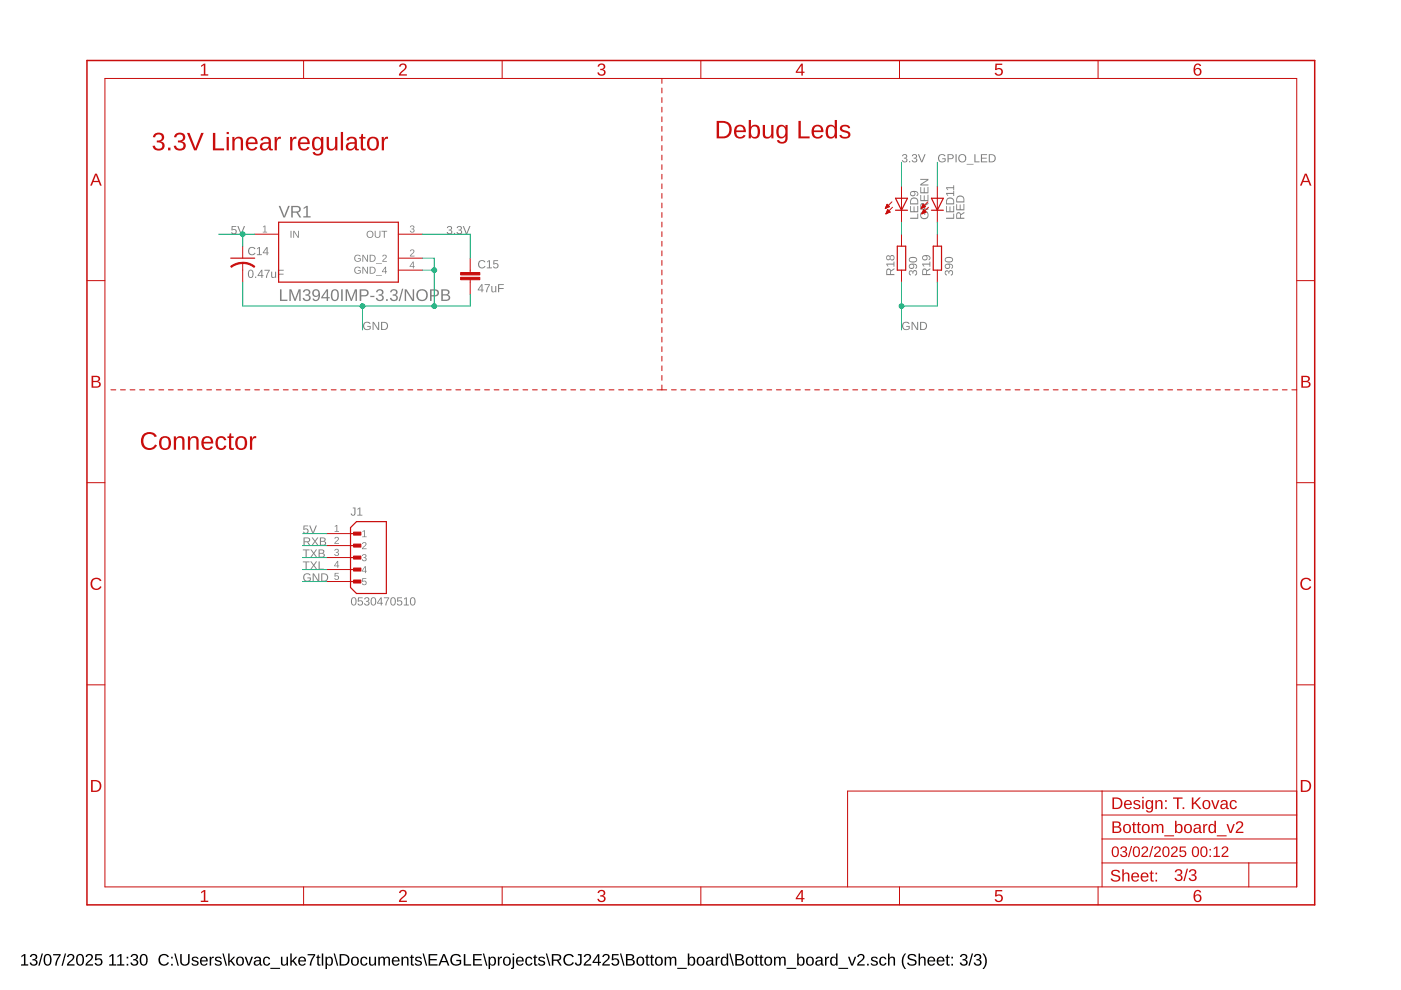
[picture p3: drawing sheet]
<svg xmlns="http://www.w3.org/2000/svg" width="297mm" height="210mm" viewBox="0 0 297 210" stroke-linecap="round" stroke-linejoin="round" font-family="sans-serif">
<path d="M4.5 202.7l.6-.4h.3v2.2h.6v.2h-1.5v-.2h.6v-1.9l-.6 .4zM6.6 202.4a.71 .71 0 0 1 1 0 .71 .71 0 0 1 0 1l-.2 .1a.69 .69 0 0 1 .5 .9 .69 .69 0 0 1-1 .3l-.6-.4v-.2h.3a.49 .49 0 0 0 .7 .4 .49 .49 0 0 0 .2-.8l-.6-.1v-.2a.47 .47 0 0 0 .7-.3 .47 .47 0 0 0-.4-.6 .47 .47 0 0 0-.6 .4h-.3zM8.8 202.2h.3l-.7 2.6h-.3zM9.6 202.4a.91 .91 0 0 1 1.1 .1 .91 .91 0 0 1 .2 1 .89 .89 0 0 1-.3 1.1 .89 .89 0 0 1-1.1-.2l-.2-.5v-.8zM9.8 202.6a1.65 1.65 0 0 0 .1 1.9h.2a1.12 1.12 0 0 0 .5-1.6l-.3-.4zM11.3 202.3h1.6l-.7 1.6-.2 .8h-.3a3.8 3.8 0 0 1 .9-2.1h-1.3zM13.7 202.2h.3l-.7 2.6h-.3zM14.5 202.4a.79 .79 0 0 1 1.2 .2 .79 .79 0 0 1-.5 1.1l-.7 .8h1.3v.2h-1.6l.1-.4 .5-.6a.72 .72 0 0 0 .4-1.2l-.5 .1-.2 .3h-.3zM16.5 202.4a.91 .91 0 0 1 1.1 .1 .91 .91 0 0 1 .2 1 .89 .89 0 0 1-.3 1.1 .89 .89 0 0 1-1.2-.2l-.2-.5v-.8zM16.7 202.6a1.65 1.65 0 0 0 .1 1.9h.2a1.12 1.12 0 0 0 .4-1.6l-.3-.4zM18.4 202.4a.79 .79 0 0 1 1.2 .2 .79 .79 0 0 1-.4 1.1l-.7 .8h1.2v.2h-1.6l.1-.4 .5-.6a.72 .72 0 0 0 .4-1.2l-.5 .1-.1 .3h-.4zM20.2 202.3h1.4v.3h-1.1l-.1 .7a.83 .83 0 0 1 1.2 .2 .83 .83 0 0 1-.1 1.1 .83 .83 0 0 1-1.2 0l-.2-.4 .3-.1a.55 .55 0 0 0 .8 .3 .55 .55 0 0 0 .1-.9 .55 .55 0 0 0-.9 .1h-.3zM23.2 202.7l.6-.4h.3v2.2h.6v.2h-1.6v-.2h.7v-1.9l-.6 .4zM24.9 202.7l.6-.4h.3v2.2h.6v.2h-1.6v-.2h.7v-1.9l-.6 .4zM26.9 202.9h.3v.3h-.3zM26.9 204.4h.3v.3h-.3zM27.9 202.4a.71 .71 0 0 1 1.1 0 .71 .71 0 0 1 0 1l-.3 .1a.69 .69 0 0 1 .6 .9 .69 .69 0 0 1-1 .3l-.6-.4-.1-.2h.4a.49 .49 0 0 0 .6 .4 .49 .49 0 0 0 .3-.8l-.7-.1v-.2a.47 .47 0 0 0 .7-.3 .47 .47 0 0 0-.3-.6 .47 .47 0 0 0-.6 .4h-.3zM30 202.4a.91 .91 0 0 1 1 .1 .91 .91 0 0 1 .3 1 .89 .89 0 0 1-.3 1.1 .89 .89 0 0 1-1.2-.2l-.2-.5v-.8zM30.2 202.6a1.65 1.65 0 0 0 .1 1.9h.2a1.12 1.12 0 0 0 .4-1.6l-.3-.4zM33.9 202.6a1.21 1.21 0 0 1 1.9 .3l-.3 .1a.9 .9 0 0 0-1.3-.3 .9 .9 0 0 0-.2 1.3 .84 .84 0 0 0 .8 .5 .84 .84 0 0 0 .8-.5l.2 .1a1.25 1.25 0 0 1-1.8 .4 1.25 1.25 0 0 1-.1-1.9zM36.3 202.9h.3v.3h-.3zM36.3 204.4h.3v.3h-.3zM36.9 202.2h.3l.7 2.6h-.3zM38.2 202.3h.3v1.5a.68 .68 0 0 0 .7 .7 .68 .68 0 0 0 .7-.7v-1.5h.3v1.5a1.01 1.01 0 0 1-1 1 1.01 1.01 0 0 1-1-1zM40.8 203a.85 .85 0 0 1 1.3 .3h-.3a.39 .39 0 0 0-.5-.3 .39 .39 0 0 0-.3 .5l.2 .1a.67 .67 0 0 1 .7 .2 .67 .67 0 0 1 .1 .7 .91 .91 0 0 1-1.4-.2l.3-.1a.45 .45 0 0 0 .5 .4 .45 .45 0 0 0 .3-.5l-.1-.1a.82 .82 0 0 1-.9-.8zM42.6 203.1a.85 .85 0 0 1 1-.2 .85 .85 0 0 1 .5 1h-1.4a.54 .54 0 0 0 .4 .6 .54 .54 0 0 0 .6-.3l.3 .1a.92 .92 0 0 1-1.3 .3 .92 .92 0 0 1-.2-1.3zM42.9 203.2l-.2 .4h1l-.3-.5zM44.4 202.9h.3l.1 .3 .1-.3 .4-.1v.3h-.3l-.2 .3v1.3h-.3zM45.7 203a.85 .85 0 0 1 1.3 .3h-.3a.39 .39 0 0 0-.5-.3 .39 .39 0 0 0-.2 .5l.2 .1a.67 .67 0 0 1 .6 .2 .67 .67 0 0 1 .1 .7 .91 .91 0 0 1-1.4-.2l.3-.1a.45 .45 0 0 0 .5 .4 .45 .45 0 0 0 .4-.5l-.1-.1a.82 .82 0 0 1-1-.8zM47.2 202.2h.2l.7 2.6h-.2zM48.4 202.2h.3v1.6l.8-.9h.4l-.8 .8 .8 1h-.4l-.6-.8-.2 .2v.6h-.3zM50.3 203.1a.94 .94 0 0 1 1.4 .5 .94 .94 0 0 1-1.1 1.1l-.3-.2-.2-.4zM50.6 203.1a.86 .86 0 0 0 .3 1.4 .79 .79 0 0 0 .5-.7 .79 .79 0 0 0-.5-.7zM51.9 202.9h.3l.5 1.6 .6-1.6h.3l-.7 1.8h-.3zM54.1 202.9a.74 .74 0 0 1 .8-.1 .74 .74 0 0 1 .4 .7v.9l.3 .1v.2h-.4l-.2-.3a.63 .63 0 0 1-.8 .4 .63 .63 0 0 1-.4-.8 .63 .63 0 0 1 .8-.4h.4a.42 .42 0 0 0-.3-.5 .42 .42 0 0 0-.5 .3l-.3-.1zM54.2 203.9a.41 .41 0 0 0 .2 .7 .41 .41 0 0 0 .5-.4l.1-.4zM56 203.1a.76 .76 0 0 1 1.3 .3h-.3a.48 .48 0 0 0-.7-.3 .48 .48 0 0 0-.2 .7 .48 .48 0 0 0 .2 .7 .48 .48 0 0 0 .7-.4l.3 .1a.79 .79 0 0 1-1 .5 .79 .79 0 0 1-.5-.9zM57.3 205.2h2.1v.2h-2.1zM59.6 202.9h.3v1.1a.45 .45 0 0 0 .5 .5 .45 .45 0 0 0 .3-.6v-1h.4v1.8h-.3v-.3a.63 .63 0 0 1-.8 .3 .63 .63 0 0 1-.4-.6zM61.5 202.2h.4v1.6l.8-.9h.3l-.7 .8 .8 1h-.4l-.6-.8-.2 .2v.6h-.4zM63.4 203.1a.85 .85 0 0 1 1.1-.2 .85 .85 0 0 1 .4 1h-1.4a.54 .54 0 0 0 .4 .6 .54 .54 0 0 0 .7-.3l.2 .1a.92 .92 0 0 1-1.3 .3 .92 .92 0 0 1-.2-1.3zM63.7 203.2l-.1 .4h1l-.3-.5zM65.2 202.3h1.6l-.7 1.6-.1 .8h-.3a3.8 3.8 0 0 1 .8-2.1h-1.3zM67.4 202.4h.2v.5h.3v.2h-.3v1.2l.1 .2h.3v.2h-.6l-.1-.1v-1.5h-.2v-.2h.2zM68.2 202.2h.3v2.5h-.3zM69 202.9h.3v.3a.71 .71 0 0 1 .9-.3 .71 .71 0 0 1 .4 .9 .76 .76 0 0 1-1 .9l-.3-.3v1.1h-.3zM69.5 203.1a.84 .84 0 0 0 .3 1.4 .83 .83 0 0 0 0-1.4zM70.7 202.2h.3l.7 2.6h-.3zM72 202.3h.8a1.22 1.22 0 0 1 1.3 1.2 1.22 1.22 0 0 1-1.2 1.2h-.9zM72.3 202.6v1.9h.6a1 1 0 0 0 .8-1.3 1 1 0 0 0-1.4-.6zM74.6 203.1a.94 .94 0 0 1 1.5 .5 .94 .94 0 0 1-1.1 1.1l-.4-.2-.2-.4zM75 203.1a.86 .86 0 0 0 .2 1.4 .79 .79 0 0 0 .6-.7 .79 .79 0 0 0-.5-.7zM76.6 203.1a.76 .76 0 0 1 1.3 .3h-.3a.48 .48 0 0 0-.7-.3 .48 .48 0 0 0-.2 .7 .48 .48 0 0 0 .3 .7 .48 .48 0 0 0 .6-.4l.3 .1a.79 .79 0 0 1-.9 .5 .79 .79 0 0 1-.6-.9zM78.2 202.9h.3v1.1a.45 .45 0 0 0 .5 .5 .45 .45 0 0 0 .4-.6v-1h.3v1.8h-.3v-.3a.63 .63 0 0 1-.7 .3 .63 .63 0 0 1-.5-.6zM80.2 202.9h.3v.3a.58 .58 0 0 1 .5-.4 .58 .58 0 0 1 .6 .4 .58 .58 0 0 1 .7-.4 .58 .58 0 0 1 .4 .7v1.2h-.3v-1.4a.41 .41 0 0 0-.6-.2 .41 .41 0 0 0-.2 .5v1.1h-.3v-1.4a.41 .41 0 0 0-.6-.2 .41 .41 0 0 0-.2 .5v1.1h-.3zM83.3 203.1a.85 .85 0 0 1 1-.2 .85 .85 0 0 1 .4 1h-1.3a.54 .54 0 0 0 .3 .6 .54 .54 0 0 0 .7-.3l.3 .1a.92 .92 0 0 1-1.3 .3 .92 .92 0 0 1-.2-1.3zM83.5 203.2l-.1 .4h1l-.3-.5zM85.1 202.9h.3v.3a.63 .63 0 0 1 .7-.4 .63 .63 0 0 1 .5 .7v1.2h-.3v-1.2a.45 .45 0 0 0-.5-.5 .45 .45 0 0 0-.4 .6v1.1h-.3zM87.2 202.4h.2v.5h.4v.2h-.4v1.2l.1 .2h.3v.2h-.5l-.1-.1-.1-1.5h-.2v-.2h.2zM88.2 203a.85 .85 0 0 1 1.2 .3h-.2a.39 .39 0 0 0-.5-.3 .39 .39 0 0 0-.3 .5l.2 .1a.67 .67 0 0 1 .7 .2 .67 .67 0 0 1 .1 .7 .91 .91 0 0 1-1.5-.2l.3-.1a.45 .45 0 0 0 .5 .4 .45 .45 0 0 0 .4-.5l-.1-.1a.82 .82 0 0 1-1-.8zM89.6 202.2h.3l.7 2.6h-.3zM90.9 202.3h1.8v.3h-1.5v.7h1.4v.3h-1.4v.9h1.6v.2h-1.9zM93.9 202.3h.4l1 2.4h-.4l-.2-.7h-1.1l-.3 .7h-.4zM94.1 202.5l-.4 1.3h.9zM95.8 202.6a1.27 1.27 0 0 1 1.9 .2l-.3 .1a.93 .93 0 0 0-1.3-.2 .93 .93 0 0 0-.2 1.3 1.03 1.03 0 0 0 1.6 .2v-.4h-.8v-.3h1.1v.8a1.33 1.33 0 0 1-1.9 .2 1.33 1.33 0 0 1-.1-1.9zM98.3 202.3h.4v2.2h1.2v.2h-1.6zM100.3 202.3h1.8v.3h-1.5v.7h1.4v.3h-1.4v.9h1.6v.2h-1.9zM102.4 202.2h.2l.7 2.6h-.2zM103.6 202.9h.3v.3a.71 .71 0 0 1 .9-.3 .71 .71 0 0 1 .4 .9 .76 .76 0 0 1-1 .9l-.3-.3v1.1h-.3zM104.1 203.1a.84 .84 0 0 0 .3 1.4 .83 .83 0 0 0 0-1.4zM105.5 202.9h.3l.1 .3 .1-.3 .4-.1v.3h-.3l-.2 .3v1.3h-.3zM106.8 203.1a.94 .94 0 0 1 1.5 .5 .94 .94 0 0 1-1.1 1.1l-.4-.2-.1-.4zM107.2 203.1a.86 .86 0 0 0 .3 1.4 .79 .79 0 0 0 .5-.7 .79 .79 0 0 0-.5-.7zM108.7 202.2h.3v.3h-.3zM108.7 202.9h.3v2.1a.45 .45 0 0 1-.6 .4v-.2l.3-.1zM109.6 203.1a.85 .85 0 0 1 1-.2 .85 .85 0 0 1 .5 1h-1.4a.54 .54 0 0 0 .4 .6 .54 .54 0 0 0 .6-.3l.3 .1a.92 .92 0 0 1-1.3 .3 .92 .92 0 0 1-.2-1.3zM109.9 203.2l-.2 .4h1l-.3-.5zM111.6 203.1a.76 .76 0 0 1 1.3 .3h-.3a.48 .48 0 0 0-.7-.3 .48 .48 0 0 0-.2 .7 .48 .48 0 0 0 .2 .7 .48 .48 0 0 0 .7-.4l.3 .1a.79 .79 0 0 1-1 .5 .79 .79 0 0 1-.5-.9zM113.3 202.4h.3v.5h.3v.2h-.3v1.2l.1 .2h.2v.2h-.5l-.1-.1-.1-1.5h-.2v-.2h.3zM114.3 203a.85 .85 0 0 1 1.3 .3h-.3a.39 .39 0 0 0-.5-.3 .39 .39 0 0 0-.3 .5l.2 .1a.67 .67 0 0 1 .7 .2 .67 .67 0 0 1 .1 .7 .91 .91 0 0 1-1.4-.2l.2-.1a.45 .45 0 0 0 .6 .4 .45 .45 0 0 0 .3-.5l-.1-.1a.82 .82 0 0 1-1-.8zM115.7 202.2h.3l.7 2.6h-.3zM117 202.3h1.1a.7 .7 0 0 1 .9 .5 .7 .7 0 0 1-.6 .9l.7 1h-.4l-.6-1h-.8v1h-.3zM117.3 202.6v.9h.8a.46 .46 0 0 0 .6-.5 .46 .46 0 0 0-.6-.4zM119.8 202.6a1.21 1.21 0 0 1 1.9 .3l-.4 .1a.9 .9 0 0 0-1.3-.3 .9 .9 0 0 0-.1 1.3 .84 .84 0 0 0 .8 .5 .84 .84 0 0 0 .7-.5l.3 .1a1.25 1.25 0 0 1-1.9 .4 1.25 1.25 0 0 1 0-1.9zM122.5 202.3h.8v1.7a.73 .73 0 0 1-.6 .8 .73 .73 0 0 1-.8-.7h.3a.4 .4 0 0 0 .4 .4 .4 .4 0 0 0 .4-.5v-1.4h-.5zM124 202.4a.79 .79 0 0 1 1.3 .2 .79 .79 0 0 1-.5 1.1l-.7 .8h1.3v.2h-1.6l.1-.4 .5-.6a.72 .72 0 0 0 .4-1.2l-.6 .1-.1 .3h-.3zM126.7 202.3h.4v1.6h.3v.3h-.3v.5h-.3v-.5h-1.2v-.3zM126.8 202.6l-.9 1.3h.9zM127.9 202.4a.79 .79 0 0 1 1.3 .2 .79 .79 0 0 1-.5 1.1l-.7 .8h1.3v.2h-1.6l.1-.4 .5-.6a.72 .72 0 0 0 .4-1.2l-.5 .1-.2 .3h-.3zM129.8 202.3h1.4v.3h-1.1l-.1 .7a.83 .83 0 0 1 1.1 .2 .83 .83 0 0 1-.1 1.1 .83 .83 0 0 1-1.1 0l-.3-.4 .3-.1a.55 .55 0 0 0 .8 .3 .55 .55 0 0 0 .1-.9 .55 .55 0 0 0-.8 .1h-.3zM131.4 202.2h.3l.7 2.6h-.3zM132.7 202.3a1.58 1.58 0 0 1 1.7 .3v.5l-.4 .3a.66 .66 0 0 1 .6 .8 .66 .66 0 0 1-.9 .5h-1zM133 202.6v.7h.6a.42 .42 0 0 0 .4-.1 .42 .42 0 0 0 .1-.4l-.3-.2zM133 203.6v.9l1.1-.2a.43 .43 0 0 0-.1-.7zM135.1 203.1a.94 .94 0 0 1 1.5 .5 .94 .94 0 0 1-1.1 1.1l-.4-.2-.1-.4zM135.5 203.1a.86 .86 0 0 0 .3 1.4 .79 .79 0 0 0 .5-.7 .79 .79 0 0 0-.5-.7zM137.1 202.4h.2v.5h.4v.2h-.4v1.2l.1 .2h.3v.2h-.5l-.1-.1-.1-1.5h-.2v-.2h.2zM138.1 202.4h.2v.5h.4v.2h-.4v1.2l.1 .2h.3v.2h-.5l-.2-.1v-1.5h-.2v-.2h.2zM139.1 203.1a.94 .94 0 0 1 1.4 .5 .94 .94 0 0 1-1.1 1.1l-.3-.2-.2-.4zM139.4 203.1a.86 .86 0 0 0 .3 1.4 .79 .79 0 0 0 .5-.7 .79 .79 0 0 0-.5-.7zM140.9 202.9h.3v.3a.58 .58 0 0 1 .6-.4 .58 .58 0 0 1 .5 .4 .58 .58 0 0 1 .7-.4 .58 .58 0 0 1 .4 .7v1.2h-.3v-1.4a.41 .41 0 0 0-.6-.2 .41 .41 0 0 0-.2 .5v1.1h-.3v-1.4a.41 .41 0 0 0-.6-.2 .41 .41 0 0 0-.2 .5v1.1h-.3zM143.6 205.2h2v.2h-2zM145.8 202.2h.3v1a.71 .71 0 0 1 .9-.3 .71 .71 0 0 1 .4 .9 .76 .76 0 0 1-.9 .9l-.4-.3v.3h-.3zM146.4 203.1a.84 .84 0 0 0 .2 1.4 .83 .83 0 0 0 0-1.4zM147.9 203.1a.94 .94 0 0 1 1.5 .5 .94 .94 0 0 1-1.1 1.1l-.4-.2-.2-.4zM148.2 203.1a.86 .86 0 0 0 .3 1.4 .79 .79 0 0 0 .5-.7 .79 .79 0 0 0-.5-.7zM150 202.9a.74 .74 0 0 1 .8-.1 .74 .74 0 0 1 .4 .7v.9l.3 .1v.2h-.4l-.2-.3a.63 .63 0 0 1-.8 .4 .63 .63 0 0 1-.4-.8 .63 .63 0 0 1 .8-.4h.4a.42 .42 0 0 0-.3-.5 .42 .42 0 0 0-.5 .3l-.3-.1zM150.1 203.9a.41 .41 0 0 0 .1 .7 .41 .41 0 0 0 .6-.4l.1-.4zM151.7 202.9h.3v.3l.2-.3 .4-.1v.3h-.3l-.2 .3-.1 1.3h-.3zM153 203.1l.5-.3 .6 .3v-.9h.3v2.5h-.3v-.3a.71 .71 0 0 1-.9 .3 .71 .71 0 0 1-.4-.9zM153.2 203.2a.91 .91 0 0 0 .4 1.3 .79 .79 0 0 0 .5-.7 .79 .79 0 0 0-.5-.7zM154.6 202.2h.3l.7 2.6h-.3zM155.9 202.3a1.58 1.58 0 0 1 1.7 .3v.5l-.4 .3a.66 .66 0 0 1 .6 .8 .66 .66 0 0 1-.9 .5h-1zM156.2 202.6v.7h.6a.42 .42 0 0 0 .4-.1 .42 .42 0 0 0 .1-.4l-.3-.2zM156.2 203.6v.9l1.1-.2a.43 .43 0 0 0-.1-.7zM158.3 203.1a.94 .94 0 0 1 1.5 .5 .94 .94 0 0 1-1.1 1.1l-.4-.2-.2-.4zM158.7 203.1a.86 .86 0 0 0 .2 1.4 .79 .79 0 0 0 .6-.7 .79 .79 0 0 0-.5-.7zM160.3 202.4h.2v.5h.4v.2h-.4v1.2l.1 .2h.3v.2h-.5l-.2-.1v-1.5h-.2v-.2h.2zM161.3 202.4h.2v.5h.3v.2h-.3v1.2l.1 .2h.3v.2h-.6l-.1-.1v-1.5h-.2v-.2h.2zM162.3 203.1a.94 .94 0 0 1 1.4 .5 .94 .94 0 0 1-1.1 1.1l-.3-.2-.2-.4zM162.6 203.1a.86 .86 0 0 0 .3 1.4 .79 .79 0 0 0 .5-.7 .79 .79 0 0 0-.5-.7zM164.1 202.9h.3v.3a.58 .58 0 0 1 .5-.4 .58 .58 0 0 1 .6 .4 .58 .58 0 0 1 .7-.4 .58 .58 0 0 1 .4 .7v1.2h-.3l-.1-1.4a.41 .41 0 0 0-.5-.2 .41 .41 0 0 0-.2 .5v1.1h-.3v-1.4a.41 .41 0 0 0-.6-.2 .41 .41 0 0 0-.2 .5v1.1h-.3zM166.8 205.2h2v.2h-2zM169 202.2h.3v1a.71 .71 0 0 1 .9-.3 .71 .71 0 0 1 .4 .9 .76 .76 0 0 1-.9 .9l-.4-.3v.3h-.3zM169.5 203.1a.84 .84 0 0 0 .3 1.4 .83 .83 0 0 0 0-1.4zM171.1 203.1a.94 .94 0 0 1 1.5 .5 .94 .94 0 0 1-1.1 1.1l-.4-.2-.2-.4zM171.4 203.1a.86 .86 0 0 0 .3 1.4 .79 .79 0 0 0 .5-.7 .79 .79 0 0 0-.5-.7zM173.2 202.9a.74 .74 0 0 1 .7-.1 .74 .74 0 0 1 .5 .7v.9l.3 .1v.2h-.4l-.2-.3a.63 .63 0 0 1-.8 .4 .63 .63 0 0 1-.4-.8 .63 .63 0 0 1 .8-.4h.4a.42 .42 0 0 0-.3-.5 .42 .42 0 0 0-.5 .3l-.4-.1zM173.3 203.9a.41 .41 0 0 0 .1 .7 .41 .41 0 0 0 .6-.4l.1-.4zM174.9 202.9h.3v.3l.2-.3 .4-.1v.3h-.3l-.2 .3-.1 1.3h-.3zM176.2 203.1l.5-.3 .6 .3v-.9h.3v2.5h-.3v-.3a.71 .71 0 0 1-.9 .3 .71 .71 0 0 1-.4-.9zM176.4 203.2a.9 .9 0 0 0 .4 1.3 .79 .79 0 0 0 .5-.7 .79 .79 0 0 0-.5-.7zM177.8 205.2h2v.2h-2zM179.8 202.9h.3l.6 1.6 .5-1.6h.3l-.7 1.8h-.3zM182 202.4a.79 .79 0 0 1 1.2 .2 .79 .79 0 0 1-.4 1.1l-.7 .8h1.2v.2h-1.6l.1-.4 .5-.6a.72 .72 0 0 0 .4-1.2l-.5 .1-.1 .3h-.4zM183.8 204.3h.4v.4h-.4zM184.8 203a.85 .85 0 0 1 1.3 .3h-.3a.39 .39 0 0 0-.5-.3 .39 .39 0 0 0-.2 .5l.2 .1a.67 .67 0 0 1 .6 .2 .67 .67 0 0 1 .1 .7 .91 .91 0 0 1-1.4-.2l.3-.1a.45 .45 0 0 0 .5 .4 .45 .45 0 0 0 .4-.5l-.1-.1a.82 .82 0 0 1-1-.8zM186.6 203.1a.76 .76 0 0 1 1.3 .3h-.3a.48 .48 0 0 0-.6-.3 .48 .48 0 0 0-.3 .7 .48 .48 0 0 0 .3 .7 .48 .48 0 0 0 .6-.4l.3 .1a.79 .79 0 0 1-.9 .5 .79 .79 0 0 1-.6-.9zM188.3 202.2h.3v1a.63 .63 0 0 1 .7-.4 .63 .63 0 0 1 .5 .7v1.2h-.3v-1.2a.45 .45 0 0 0-.5-.5 .45 .45 0 0 0-.4 .6v1.1h-.3zM191.8 202.2h.3a2.48 2.48 0 0 0 0 3.3 1.06 1.06 0 0 1-.8-1.1 2.47 2.47 0 0 1 .5-2.2zM192.5 202.6a1.11 1.11 0 0 1 1.8 .2l-.3 .1a.63 .63 0 0 0-.7-.4 .63 .63 0 0 0-.5 .5l.6 .3a.75 .75 0 0 1 .9 .8 .75 .75 0 0 1-1 .7 .89 .89 0 0 1-1-.7h.3a.73 .73 0 0 0 .8 .4 .73 .73 0 0 0 .6-.5l-.7-.4a.72 .72 0 0 1-.8-1zM194.8 202.2h.3v1a.63 .63 0 0 1 .7-.4 .63 .63 0 0 1 .4 .7v1.2h-.3v-1.2a.45 .45 0 0 0-.5-.5 .45 .45 0 0 0-.3 .6v1.1h-.3zM196.8 203.1a.85 .85 0 0 1 1.1-.2 .85 .85 0 0 1 .4 1h-1.3a.54 .54 0 0 0 .3 .6 .54 .54 0 0 0 .7-.3l.2 .1a.92 .92 0 0 1-1.3 .3 .92 .92 0 0 1-.2-1.3zM197.1 203.2l-.1 .4h1l-.3-.5zM198.8 203.1a.85 .85 0 0 1 1-.2 .85 .85 0 0 1 .5 1h-1.4a.54 .54 0 0 0 .4 .6 .54 .54 0 0 0 .6-.3l.3 .1a.92 .92 0 0 1-1.3 .3 .92 .92 0 0 1-.2-1.3zM199.1 203.2l-.2 .4h1l-.3-.5zM200.8 202.4h.2v.5h.3v.2h-.3v1.2l.1 .2h.3v.2h-.6l-.1-.1v-1.5h-.2v-.2h.2zM201.7 202.9h.4v.3h-.4zM201.7 204.4h.4v.3h-.4zM203.8 202.4a.71 .71 0 0 1 1 0 .71 .71 0 0 1 0 1l-.2 .1a.69 .69 0 0 1 .5 .9 .69 .69 0 0 1-1 .3l-.6-.4v-.2h.3a.49 .49 0 0 0 .7 .4 .49 .49 0 0 0 .2-.8l-.6-.1v-.2a.47 .47 0 0 0 .7-.3 .47 .47 0 0 0-.4-.6 .47 .47 0 0 0-.6 .4h-.3zM206 202.2h.3l-.7 2.6h-.3zM206.7 202.4a.71 .71 0 0 1 1.1 0 .71 .71 0 0 1 0 1l-.3 .1a.69 .69 0 0 1 .6 .9 .69 .69 0 0 1-1 .3l-.6-.4-.1-.2h.4a.49 .49 0 0 0 .6 .4 .49 .49 0 0 0 .2-.8l-.6-.1v-.2a.47 .47 0 0 0 .7-.3 .47 .47 0 0 0-.3-.6 .47 .47 0 0 0-.6 .4h-.3zM208.3 202.2a1.06 1.06 0 0 1 .9 1 2.47 2.47 0 0 1-.6 2.3h-.3a2.48 2.48 0 0 0 0-3.3z" fill="#000"/>
<g fill="#808080">
<path d="M55.8 48.1l.5-.3v1.3h.3v.2h-.9v-.2h.4v-1.1l-.3 .2z"/>
<path d="M87.1 47.9a.43 .43 0 0 1 .7 0 .43 .43 0 0 1-.3 .6 .39 .39 0 0 1 .4 .5 .39 .39 0 0 1-.5 .3l-.5-.2v-.2h.2a.3 .3 0 0 0 .4 .3 .3 .3 0 0 0 .1-.5l-.4-.1v-.1a.29 .29 0 0 0 .4-.2 .29 .29 0 0 0-.2-.4 .29 .29 0 0 0-.3 .3h-.2z"/>
<path d="M87.1 53a.5 .5 0 0 1 .7 .2 .5 .5 0 0 1-.4 .7l-.3 .3h.8v.2h-1l.5-.7a.3 .3 0 0 0 .2-.5 .3 .3 0 0 0-.5 .1h-.2z"/>
<path d="M76.8 112.7l.6-.3v1.3h.3v.2h-.9v-.2h.4v-1.1l-.4 .2z"/>
<path d="M71 111.5l.5-.2v1.3h.4v.2h-1v-.2h.4v-1.1l-.3 .2z"/>
<path d="M76.9 115a.5 .5 0 0 1 .8 .3 .5 .5 0 0 1-.4 .6l-.3 .4h.7v.1h-.9l.5-.7a.3 .3 0 0 0 .2-.5 .3 .3 0 0 0-.5 .1h-.2z"/>
<path d="M71.1 113.9a.5 .5 0 0 1 .7 .3 .5 .5 0 0 1-.4 .6l-.3 .4h.8v.1h-1l.5-.7a.3 .3 0 0 0 .2-.5 .3 .3 0 0 0-.5 .1h-.2z"/>
<path d="M76.9 117.6a.43 .43 0 0 1 .7 0 .43 .43 0 0 1-.2 .6 .39 .39 0 0 1 .3 .5 .39 .39 0 0 1-.5 .3l-.4-.2-.1-.2h.2a.3 .3 0 0 0 .4 .2 .3 .3 0 0 0 .2-.4l-.4-.1v-.2a.29 .29 0 0 0 .4-.1 .29 .29 0 0 0-.2-.4 .29 .29 0 0 0-.4 .3h-.2z"/>
<path d="M71 116.5a.43 .43 0 0 1 .7-.1 .43 .43 0 0 1-.2 .7 .39 .39 0 0 1 .4 .5 .39 .39 0 0 1-.5 .3l-.5-.2v-.2h.2a.3 .3 0 0 0 .4 .2 .3 .3 0 0 0 .1-.4l-.4-.1v-.2a.29 .29 0 0 0 .4-.1 .29 .29 0 0 0-.2-.4 .29 .29 0 0 0-.3 .3l-.2-.1z"/>
<path d="M76.8 122.6h.9v.1h-.7v.5a.5 .5 0 0 1 .7 .2 .5 .5 0 0 1-.3 .7 .5 .5 0 0 1-.7-.4l.5 .2a.34 .34 0 0 0 .3-.5 .34 .34 0 0 0-.5 0h-.2z"/>
<path d="M71 121.5h.8v.1h-.7v.5a.5 .5 0 0 1 .7 .2 .5 .5 0 0 1-.3 .7 .5 .5 0 0 1-.6-.4l.5 .2a.34 .34 0 0 0 .3-.5 .34 .34 0 0 0-.6 0h-.2z"/>
<path d="M195.3 45l.2-.1 .1 .2a.68 .68 0 0 0-.1 1 .68 .68 0 0 0 1 0 .68 .68 0 0 0 .1-.9l-.4-.1v.5h-.2v-.8h.6a.91 .91 0 0 1 .1 1.3 .91 .91 0 0 1-1.2 .2 .91 .91 0 0 1-.2-1.3zM195.3 43.2l.5-.1 .3 .4 .7-.5v.2l-.7 .5v.5h.7v.3h-1.7zM195.4 43.4l-.1 .8h.6v-.8zM195.1 41.3h.2v1.1h.6v-1h.2v1h.5v-1.1h.2v1.4h-1.7zM195.1 39.7h.2v1.1h.6v-1h.2v1h.5v-1.2h.2v1.4h-1.7zM195.1 37.9h1.7v.3l-1.4 .9h1.4v.2h-1.7v-.2l1.5-1h-1.5z"/>
<path d="M202.9 45.1l.5-.1 .3 .4 .8-.5v.3l-.8 .4v.6h.8v.2h-1.8zM203 45.3l-.1 .9h.7l-.1-.9zM202.7 43.3h.2v1.1h.6v-1h.2v1h.6v-1.2h.2v1.4h-1.8zM203 41.7a.88 .88 0 0 1 .9-.2 .88 .88 0 0 1 .6 .8v.6h-1.8l.1-.8zM203.1 41.9l-.2 .8h1.4a.74 .74 0 0 0-.3-.9 .74 .74 0 0 0-.9 .1z"/>
<path d="M192.8 57.5l.5-.2 .2 .4a.51 .51 0 0 1 .8-.4 .51 .51 0 0 1 .1 .8l-.4 .3v-.2a.35 .35 0 0 0 .3-.5 .35 .35 0 0 0-.6-.1l-.1 .4h-.1a.33 .33 0 0 0-.2-.5 .33 .33 0 0 0-.5 .3 .33 .33 0 0 0 .3 .4v.2l-.4-.3zM192.8 56.1a1.03 1.03 0 0 1 1.7 .4l-.1 .3-.3 .2v-.2l.1-.1a.48 .48 0 0 0-.1-.5 .48 .48 0 0 0-.5-.1 .56 .56 0 0 1 0 .8 .56 .56 0 0 1-.8 0 .56 .56 0 0 1 0-.8zM192.9 56.5a.4 .4 0 0 0 .8 0 .4 .4 0 0 0-.8 0zM192.8 54.7a1.02 1.02 0 0 1 1.7 .4 .95 .95 0 0 1-.9 .6 .95 .95 0 0 1-.9-.6zM192.9 54.9a.66 .66 0 0 0 .4 .6 .66 .66 0 0 0 .7-.1 .41 .41 0 0 0 .2-.6 .41 .41 0 0 0-.6-.1z"/>
<path d="M200.4 57.5l.5-.2 .3 .4a.51 .51 0 0 1 .7-.4 .51 .51 0 0 1 .1 .8l-.4 .3v-.2a.35 .35 0 0 0 .3-.5 .35 .35 0 0 0-.6-.1v.4h-.2a.33 .33 0 0 0-.2-.5 .33 .33 0 0 0-.4 .3 .33 .33 0 0 0 .3 .4l-.1 .2-.4-.3zM200.4 56.1a1.03 1.03 0 0 1 1.7 .4l-.1 .3-.3 .2v-.2l.1-.1a.48 .48 0 0 0-.1-.5 .48 .48 0 0 0-.5-.1 .56 .56 0 0 1 0 .8 .56 .56 0 0 1-.7 0 .56 .56 0 0 1-.1-.8zM200.5 56.5a.4 .4 0 0 0 .8 0 .4 .4 0 0 0-.8 0zM200.4 54.7a1.02 1.02 0 0 1 1.7 .4 .95 .95 0 0 1-.9 .6 .95 .95 0 0 1-.9-.6zM200.5 54.9a.66 .66 0 0 0 .4 .6 .66 .66 0 0 0 .7-.1 .41 .41 0 0 0 .2-.6 .41 .41 0 0 0-.6-.1z"/>
<path d="M59.4 61.3h.3v2.2h1.2v.3h-1.5zM61.4 61.3h.4l.8 2.1 .7-2.1h.4v2.5h-.3l.1-2.2-.8 2.2h-.3l-.8-2.2v2.2h-.2zM64.5 61.5a.73 .73 0 0 1 1-.1 .73 .73 0 0 1 .1 1l-.3 .1a.7 .7 0 0 1 .5 1 .7 .7 0 0 1-1 .3l-.6-.4v-.2l.3-.1a.5 .5 0 0 0 .7 .5 .5 .5 0 0 0 .2-.8l-.6-.1v-.3a.48 .48 0 0 0 .7-.2 .48 .48 0 0 0-.4-.7 .48 .48 0 0 0-.6 .5h-.3zM66.4 61.5a.9 .9 0 0 1 1.1 0 .9 .9 0 0 1 .3 1 .95 .95 0 0 1-.3 1.1 .95 .95 0 0 1-1.1 0l-.2-.3h.3a.52 .52 0 0 0 .7 .2 .52 .52 0 0 0 .3-.6v-.3a.79 .79 0 0 1-1.2 .1 .79 .79 0 0 1 .1-1.2zM66.4 62.2a.55 .55 0 0 0 1.1 0 .55 .55 0 0 0-1.1 0zM69.2 61.3h.4v1.7h.3v.3h-.3v.5h-.3v-.5h-1.2v-.3zM69.3 61.7l-.9 1.3h.9zM70.5 61.5a.92 .92 0 0 1 1.1 0 .92 .92 0 0 1 .3 1.1 .9 .9 0 0 1-.4 1.1 .9 .9 0 0 1-1.1-.2l-.2-.5v-.8zM70.7 61.7a1.67 1.67 0 0 0 .1 1.9h.2a1.13 1.13 0 0 0 .5-1.6l-.3-.4zM72.3 61.3h.4v2.5h-.4zM73.3 61.3h.4l.8 2.1 .7-2.1h.5v2.5h-.3v-2.2l-.8 2.2h-.2l-.8-2.2v2.2h-.3zM76.3 61.3a2.15 2.15 0 0 1 1.6 .2 .76 .76 0 0 1 .2 .9 .76 .76 0 0 1-.8 .4h-.7v1h-.3zM76.6 61.6v1l1-.1a.5 .5 0 0 0 0-.8zM78.5 62.7h.9v.3h-.9zM80 61.5a.73 .73 0 0 1 1-.1 .73 .73 0 0 1 .1 1l-.3 .1a.7 .7 0 0 1 .5 1 .7 .7 0 0 1-1 .3l-.6-.4v-.2l.3-.1a.5 .5 0 0 0 .7 .5 .5 .5 0 0 0 .2-.8l-.6-.1v-.3a.48 .48 0 0 0 .7-.2 .48 .48 0 0 0-.4-.7 .48 .48 0 0 0-.6 .5h-.3zM81.9 63.4h.3v.4h-.3zM83 61.5a.73 .73 0 0 1 1-.1 .73 .73 0 0 1 .1 1l-.3 .1a.7 .7 0 0 1 .5 1 .7 .7 0 0 1-1 .3l-.6-.4v-.2l.3-.1a.5 .5 0 0 0 .7 .5 .5 .5 0 0 0 .2-.8l-.6-.1v-.3a.48 .48 0 0 0 .6-.2 .48 .48 0 0 0-.3-.7 .48 .48 0 0 0-.6 .5h-.3zM85.2 61.2h.3l-.7 2.6h-.3zM85.8 61.3h.4l1.3 2.2v-2.2h.3v2.5h-.4l-1.3-2.1v2.1h-.3zM88.2 62.6a1.27 1.27 0 0 1 2.5 0 1.27 1.27 0 0 1-2.5 0zM88.8 61.8a.96 .96 0 0 0 0 1.5 .96 .96 0 0 0 1.5-.2 .96 .96 0 0 0-.2-1.3 .96 .96 0 0 0-1.3 0zM91.2 61.3a2.15 2.15 0 0 1 1.6 .2 .76 .76 0 0 1 .2 .9 .76 .76 0 0 1-.8 .4h-.7v1h-.3zM91.5 61.6v1l1-.1a.5 .5 0 0 0 0-.8zM93.6 61.3a1.6 1.6 0 0 1 1.7 .4v.4l-.5 .4a.67 .67 0 0 1 .6 .8 .67 .67 0 0 1-.8 .5h-1zM93.9 61.6v.8h.6a.42 .42 0 0 0 .4-.1 .42 .42 0 0 0 0-.5l-.2-.2zM93.9 62.7v.8h1a.43 .43 0 0 0 .2-.7l-.2-.1z"/>
<path d="M52.8 57.3a.64 .64 0 0 1 .8 0 .64 .64 0 0 1 .2 .8 .64 .64 0 0 1-.6 .8 .64 .64 0 0 1-.6-.8zM53 57.4a.97 .97 0 0 0 .2 1.4 .86 .86 0 0 0 0-1.4zM54.1 58.7h.2v.2h-.2zM55.4 57.2h.2v1.2h.3v.1h-.3v.4h-.2v-.4h-.8zM55.4 57.4l-.6 1h.6zM56.1 57.2h1.1l-.5 1.1-.1 .6h-.2v-.4l.6-1.1h-.9zM57.5 57.6h.2v.8a.32 .32 0 0 0 .4 .4 .32 .32 0 0 0 .2-.4v-.8h.2l.1 1.3h-.3v-.2a.44 .44 0 0 1-.5 .2 .44 .44 0 0 1-.3-.4zM58.9 57.2h1.2v.2h-.9v.6h.9v.2h-.9v.7h-.3z"/>
<path d="M102.1 60.2h.2v1.2h.2v.2h-.2v.4h-.2v-.4h-.8zM102.1 60.5l-.6 .9h.6zM102.7 60.2h1.2l-.5 1.2-.1 .6h-.2v-.5l.6-1.1h-1zM104.2 60.6h.2v.9a.32 .32 0 0 0 .3 .3 .32 .32 0 0 0 .3-.4v-.8h.2v1.4h-.2v-.3a.44 .44 0 0 1-.5 .3 .44 .44 0 0 1-.3-.5zM105.6 60.2h1.2v.2h-1v.7h1v.2h-1v.7h-.2z"/>
<path d="M74.7 126.7a.64 .64 0 0 1 .7 .1 .64 .64 0 0 1 .2 .7 .64 .64 0 0 1-.6 .9 .64 .64 0 0 1-.6-.9zM74.8 126.8a.97 .97 0 0 0 .2 1.4 .86 .86 0 0 0 0-1.4zM75.9 126.7h1v.1h-.8v.6a.59 .59 0 0 1 .8 .2 .59 .59 0 0 1-.4 .9 .59 .59 0 0 1-.7-.5h.2a.38 .38 0 0 0 .6 .1 .38 .38 0 0 0 0-.6 .38 .38 0 0 0-.5 .1h-.3zM77.4 126.7a.5 .5 0 0 1 .8 0 .5 .5 0 0 1-.2 .8 .51 .51 0 0 1 .2 .8 .51 .51 0 0 1-.8 0l-.2-.4h.2a.35 .35 0 0 0 .5 .3 .35 .35 0 0 0 .1-.5l-.4-.1v-.2a.33 .33 0 0 0 .5-.2 .33 .33 0 0 0-.3-.4 .33 .33 0 0 0-.4 .3h-.2zM78.8 126.7a.64 .64 0 0 1 .8 .1 .64 .64 0 0 1 .2 .7 .64 .64 0 0 1-.6 .9 .64 .64 0 0 1-.6-.9zM79 126.8a.97 .97 0 0 0 .2 1.4 .86 .86 0 0 0 0-1.4zM80.7 126.7h.2v1.1h.3v.2h-.3v.4h-.2v-.4h-.8zM80.7 126.9l-.6 .9h.6zM81.4 126.7h1.1l-.5 1.1-.1 .6h-.2l.1-.5 .5-1.1h-.9zM83 126.7a.64 .64 0 0 1 .7 .1 .64 .64 0 0 1 .2 .7 .64 .64 0 0 1-.6 .9 .64 .64 0 0 1-.6-.9zM83.2 126.8a.97 .97 0 0 0 .1 1.4 .86 .86 0 0 0 0-1.4zM84.2 126.7h1v.1h-.8v.6a.59 .59 0 0 1 .9 .2 .59 .59 0 0 1-.4 .9 .59 .59 0 0 1-.8-.5h.3a.38 .38 0 0 0 .5 .1 .38 .38 0 0 0 .1-.6 .38 .38 0 0 0-.6 .1h-.2zM85.7 126.9l.6-.2v1.5h.4v.2h-1.1v-.2h.4v-1.3l-.3 .2zM87.2 126.7a.64 .64 0 0 1 .7 .1 .64 .64 0 0 1 .2 .7 .64 .64 0 0 1-.6 .9 .64 .64 0 0 1-.6-.9zM87.3 126.8a.97 .97 0 0 0 .2 1.4 .86 .86 0 0 0 0-1.4z"/>
<path d="M193 46.2h1.5v-.9h.2v1.1h-1.7zM193 43.7h.2v1.1h.5v-1h.2v1h.6v-1.1h.2v1.3h-1.7zM193.2 42.1a.88 .88 0 0 1 .9-.2 .88 .88 0 0 1 .6 .8v.6h-1.7v-.8zM193.3 42.3l-.2 .8h1.4a.74 .74 0 0 0-.3-.9 .74 .74 0 0 0-.9 .1zM193 40.7a1.03 1.03 0 0 1 1.7 .4l-.1 .3-.3 .2v-.2l.2-.1a.48 .48 0 0 0-.2-.5 .48 .48 0 0 0-.4-.1 .56 .56 0 0 1 0 .8 .56 .56 0 0 1-.8 0 .56 .56 0 0 1-.1-.8zM193.2 41.1a.38 .38 0 0 0 .7 0 .38 .38 0 0 0-.7 0z"/>
<path d="M200.6 46.2h1.5v-.9h.2v1.1h-1.7zM200.6 43.7h.2v1.1h.5v-1h.2v1h.6v-1.1h.2v1.3h-1.7zM200.8 42.1a.88 .88 0 0 1 .9-.2 .88 .88 0 0 1 .6 .8v.6h-1.7v-.8zM200.9 42.3l-.1 .8h1.3a.74 .74 0 0 0-.2-.9 .74 .74 0 0 0-1 .1zM200.6 40.9h1.5v-.4h.2v1.1h-.2v-.5h-1.3l.3 .4h-.2zM200.6 39.7h1.5v-.4h.2v1.1h-.2v-.5h-1.3l.3 .4h-.2z"/>
<path d="M188 57.1l.6-.2 .3 .4 .7-.4v.2l-.7 .5v.5h.7v.2h-1.7zM188.2 57.3l-.1 .8h.6l-.1-.8zM187.9 55.9h1.5v-.4h.2v1h-.2v-.4h-1.3l.3 .4h-.2zM188 54.3l.5-.2 .2 .3a.5 .5 0 0 1 .8-.1 .5 .5 0 0 1 0 .7 .5 .5 0 0 1-.8-.1 .47 .47 0 0 1-.7 .2 .47 .47 0 0 1-.1-.7zM188 54.7a.35 .35 0 0 0 .7 0 .35 .35 0 0 0-.7 0zM188.8 54.7a.36 .36 0 0 0 .7 0 .36 .36 0 0 0-.7 0z"/>
<path d="M195.7 57.1l.5-.2 .3 .4 .7-.4v.2l-.7 .5v.5h.7v.2h-1.7zM195.8 57.3l-.1 .8h.6v-.8zM195.5 55.9h1.6v-.4h.1v1h-.1v-.4h-1.4l.3 .4h-.2zM195.6 54.3a1.03 1.03 0 0 1 1.7 .4l-.1 .3-.3 .2v-.2l.1-.1a.48 .48 0 0 0-.1-.5 .48 .48 0 0 0-.5-.1 .56 .56 0 0 1 0 .8 .56 .56 0 0 1-.7 0 .56 .56 0 0 1-.1-.8zM195.7 54.7a.4 .4 0 0 0 .8 0 .4 .4 0 0 0-.8 0z"/>
<path d="M61.6 48.9h.2v1.5h-.2zM62.2 48.9h.2l.8 1.3v-1.3h.2v1.5h-.3l-.8-1.2 .1 1.2h-.2z"/>
<path d="M77.7 49.7a.76 .76 0 0 1 1.5 0 .76 .76 0 0 1-1.5 0zM77.8 49.7a.6 .6 0 0 0 1.2 0 .6 .6 0 0 0-1.2 0zM79.4 48.9h.2v1a.41 .41 0 0 0 .5 .4 .41 .41 0 0 0 .4-.5v-.9h.2v1a.61 .61 0 0 1-.6 .5 .61 .61 0 0 1-.7-.5zM80.9 48.9h1.2v.2h-.5v1.3h-.2v-1.3h-.5z"/>
<path d="M75.3 54.2l.8-.2 .4 .3-.2 .1a.58 .58 0 0 0-.8 0 .58 .58 0 0 0 0 .8 .58 .58 0 0 0 .8 0v-.3h-.4v-.1h.6v.5a.8 .8 0 0 1-1.2 0 .8 .8 0 0 1 0-1.1zM76.8 54h.3l.8 1.3-.1-1.3h.2v1.5h-.2l-.8-1.3v1.3h-.2zM78.4 54h.5a.74 .74 0 0 1 .7 .7 .74 .74 0 0 1-.7 .8h-.5zM78.6 54.2v1.1a.62 .62 0 0 0 .8-.5 .62 .62 0 0 0-.8-.6zM79.7 55.8h1.3v.1h-1.3zM81.2 54.1a.5 .5 0 0 1 .8 .2 .5 .5 0 0 1-.5 .7l-.3 .3h.8v.2h-1l.6-.7a.3 .3 0 0 0 .2-.5 .3 .3 0 0 0-.6 .1h-.2z"/>
<path d="M75.3 56.7l.8-.1 .4 .3h-.2a.58 .58 0 0 0-.8 .1 .58 .58 0 0 0 0 .8 .58 .58 0 0 0 .8-.1v-.2h-.4v-.2h.6v.5a.8 .8 0 0 1-1.2 .1 .8 .8 0 0 1 0-1.2zM76.8 56.6h.3l.8 1.2-.1-1.2h.2v1.4h-.2l-.8-1.2v1.2h-.2zM78.4 56.6h.5a.74 .74 0 0 1 .7 .7 .74 .74 0 0 1-.7 .7h-.5zM78.6 56.7v1.2a.62 .62 0 0 0 .8-.6 .62 .62 0 0 0-.8-.6zM79.7 58.3h1.3v.2h-1.3zM81.7 56.6h.2v1h.2v.1h-.2v.3h-.2v-.3h-.7zM81.7 56.8l-.5 .8h.5z"/>
<path d="M87.5 55.4h.2v1h.2v.2h-.2v.3h-.2v-.3h-.7zM87.5 55.7l-.5 .7h.5z"/>
<path d="M59.1 43.7h.3l.9 2.1 .8-2.1h.3l-1 2.4h-.3zM61.7 43.7h1.2a.71 .71 0 0 1 .9 .5 .71 .71 0 0 1-.6 .9l.7 1h-.4l-.7-1h-.7v1h-.4zM62.1 43.9v.9h.8a.46 .46 0 0 0 .5-.4 .46 .46 0 0 0-.5-.5zM64.4 44.1l.6-.4h.3v2.1h.6v.3h-1.6v-.3h.6v-1.8l-.5 .3z"/>
<path d="M52.8 52.6a.86 .86 0 0 1 1.4 .2h-.3a.63 .63 0 0 0-.9 0 .63 .63 0 0 0 .1 .9 .63 .63 0 0 0 .9-.1l.2 .1a.88 .88 0 0 1-1.3 .2 .88 .88 0 0 1-.1-1.3zM54.5 52.7l.6-.3v1.5h.4v.2h-1v-.2h.4v-1.3l-.4 .3zM56.5 52.4h.2v1.1h.3v.2h-.3v.4h-.2v-.4h-.8zM56.5 52.6l-.6 .9h.6z"/>
<path d="M101.6 55.4a.86 .86 0 0 1 1.3 .2h-.2a.63 .63 0 0 0-.9 0 .63 .63 0 0 0 0 .9 .63 .63 0 0 0 .9-.1l.2 .1a.88 .88 0 0 1-1.3 .2 .88 .88 0 0 1 0-1.3zM103.3 55.4l.6-.2v1.5h.4v.2h-1.1v-.2h.5v-1.3l-.4 .3zM104.6 55.2h1v.2h-.8v.5a.59 .59 0 0 1 .8 .3 .59 .59 0 0 1-.3 .8 .59 .59 0 0 1-.8-.5h.2a.38 .38 0 0 0 .6 .1 .38 .38 0 0 0 .1-.5 .38 .38 0 0 0-.6 0h-.2z"/>
<path d="M77.4 120h.2v1h.2v.2h-.2v.3h-.2v-.3h-.7zM77.4 120.3l-.5 .7h.5z"/>
<path d="M71.5 118.9h.2v1h.2v.2h-.2v.3h-.2v-.3h-.7zM71.5 119.1l-.5 .8h.5z"/>
<path d="M74.8 107.6h.6v1.2a.51 .51 0 0 1-.5 .6 .51 .51 0 0 1-.6-.5h.3a.29 .29 0 0 0 .3 .3 .29 .29 0 0 0 .2-.4v-1h-.3zM75.8 107.9l.6-.3v1.5h.4v.2h-1.1v-.2h.5v-1.3l-.4 .3z"/>
<path d="M191.4 32.8a.5 .5 0 0 1 .8 0 .5 .5 0 0 1-.2 .7 .51 .51 0 0 1 .2 .8 .51 .51 0 0 1-.8 0l-.2-.3h.2a.35 .35 0 0 0 .5 .3 .35 .35 0 0 0 .2-.6l-.5-.1v-.2a.33 .33 0 0 0 .5-.1 .33 .33 0 0 0-.2-.5 .33 .33 0 0 0-.4 .3h-.2zM192.7 34.1h.3v.3h-.3zM193.5 32.8a.5 .5 0 0 1 .8 0 .5 .5 0 0 1-.2 .7 .51 .51 0 0 1 .2 .8 .51 .51 0 0 1-.8 0l-.2-.3h.2a.35 .35 0 0 0 .5 .3 .35 .35 0 0 0 .2-.6l-.5-.1v-.2a.33 .33 0 0 0 .5-.1 .33 .33 0 0 0-.2-.5 .33 .33 0 0 0-.4 .3h-.3zM194.6 32.7h.3l.5 1.5 .6-1.5h.3l-.7 1.7h-.3z"/>
<path d="M94.9 48a.5 .5 0 0 1 .8 0 .5 .5 0 0 1-.2 .8 .51 .51 0 0 1 .2 .8 .51 .51 0 0 1-.8 0l-.2-.4h.2a.35 .35 0 0 0 .5 .3 .35 .35 0 0 0 .2-.5l-.5-.1v-.2a.33 .33 0 0 0 .5-.2 .33 .33 0 0 0-.2-.4 .33 .33 0 0 0-.4 .3h-.3zM96.2 49.4h.3v.3h-.3zM97 48a.5 .5 0 0 1 .8 0 .5 .5 0 0 1-.2 .8 .51 .51 0 0 1 .2 .8 .51 .51 0 0 1-.8 0l-.2-.4h.2a.35 .35 0 0 0 .5 .3 .35 .35 0 0 0 .1-.5l-.4-.1v-.2a.33 .33 0 0 0 .5-.2 .33 .33 0 0 0-.2-.4 .33 .33 0 0 0-.4 .3h-.3zM98.1 47.9h.3l.5 1.5 .6-1.5h.2l-.7 1.8h-.2z"/>
<path d="M191.5 68.5a.9 .9 0 0 1 1.3 .1l-.2 .1a.68 .68 0 0 0-.9 0 .68 .68 0 0 0-.1 .9 .68 .68 0 0 0 1 .1l.1-.4h-.5v-.2h.7v.6a.94 .94 0 0 1-1.4 .1 .94 .94 0 0 1 0-1.3zM193.3 68.2h.2l1 1.5v-1.5h.2v1.8h-.3l-.9-1.5v1.5h-.2zM195.1 68.2h.5a.86 .86 0 0 1 1 .9 .86 .86 0 0 1-.9 .9h-.6zM195.3 68.4v1.4a.73 .73 0 0 0 1-.7 .73 .73 0 0 0-1-.7z"/>
<path d="M77.2 68.5a.9 .9 0 0 1 1.4 .1l-.3 .1a.68 .68 0 0 0-.9 0 .68 .68 0 0 0-.1 .9 .68 .68 0 0 0 1 .1l.1-.4h-.5v-.2h.7v.6a.94 .94 0 0 1-1.3 .1 .94 .94 0 0 1-.1-1.3zM79 68.2h.3l.9 1.5v-1.5h.2v1.8h-.3l-.9-1.5v1.5h-.2zM80.8 68.2h.6a.86 .86 0 0 1 .9 .9 .86 .86 0 0 1-.9 .9h-.6zM81 68.4v1.4a.73 .73 0 0 0 1-.7 .73 .73 0 0 0-1-.7z"/>
<path d="M64.5 121.8a.9 .9 0 0 1 1.4 .2h-.3a.68 .68 0 0 0-.9 0 .68 .68 0 0 0-.1 .9 .68 .68 0 0 0 1 .1l.1-.4h-.5v-.2h.7v.6a.94 .94 0 0 1-1.3 .1 .94 .94 0 0 1-.1-1.3zM66.3 121.6h.3l.9 1.4v-1.4h.2v1.7h-.3l-.9-1.5v1.5h-.2zM68.1 121.6h.6a.86 .86 0 0 1 .9 .8 .86 .86 0 0 1-.9 .9h-.6zM68.3 121.8v1.3a.73 .73 0 0 0 1-.7 .73 .73 0 0 0-1-.6z"/>
<path d="M49.1 47.9h1v.2h-.8v.6a.59 .59 0 0 1 .8 .2 .59 .59 0 0 1-.3 .8 .59 .59 0 0 1-.8-.4l.2-.1a.38 .38 0 0 0 .6 .2 .38 .38 0 0 0 .1-.6 .38 .38 0 0 0-.6 .1h-.2zM50.3 47.9h.3l.5 1.5 .6-1.5h.3l-.7 1.8h-.3z"/>
<path d="M64.4 111.4h.9v.2h-.7l-.1 .5a.59 .59 0 0 1 .9 .3 .59 .59 0 0 1-.4 .8 .59 .59 0 0 1-.8-.4l.3-.1a.38 .38 0 0 0 .5 .2 .38 .38 0 0 0 .1-.6 .38 .38 0 0 0-.6 0h-.2zM65.5 111.4h.3l.6 1.5 .5-1.5h.3l-.7 1.7h-.3z"/>
<path d="M199.1 32.9a.9 .9 0 0 1 1.4 .2h-.3a.68 .68 0 0 0-.9 0 .68 .68 0 0 0-.1 1 .68 .68 0 0 0 1 0l.1-.3h-.5v-.2h.7v.5a.94 .94 0 0 1-1.3 .1 .94 .94 0 0 1-.1-1.3zM200.9 32.7h.7a.53 .53 0 0 1 .6 .5 .53 .53 0 0 1-.6 .5h-.5v.7h-.2zM201.1 32.9v.7l.7-.1a.35 .35 0 0 0 0-.6zM202.6 32.7h.2v1.7h-.2zM203.1 33.6a.9 .9 0 0 1 1.8 0 .9 .9 0 0 1-1.8 0zM203.6 33a.7 .7 0 0 0 .1 1.2 .7 .7 0 0 0 1-.6 .7 .7 0 0 0-.9-.7zM205 34.8h1.4v.1h-1.4zM206.6 32.7h.2v1.5h.9v.2h-1.1zM208 32.7h1.3v.2h-1.1v.5h1v.2h-1v.6h1.1v.2h-1.3zM209.6 32.7h.6a.86 .86 0 0 1 .9 .8 .86 .86 0 0 1-.8 .9h-.7zM209.9 32.9v1.3a.73 .73 0 0 0 1-.6 .73 .73 0 0 0-1-.7z"/>
<path d="M64.4 114h.8a.5 .5 0 0 1 .6 .3 .5 .5 0 0 1-.5 .6l.5 .8h-.2l-.5-.7h-.5v.7h-.2zM64.6 114.1v.7h.5a.32 .32 0 0 0 .4-.3 .32 .32 0 0 0-.4-.4zM66.1 114h.2l.5 .6 .5-.6h.2l-.6 .8 .7 .9h-.3l-.5-.8-.5 .8h-.3l.7-.9zM67.8 114l1.2 .1v.4l-.3 .3a.47 .47 0 0 1 .4 .5 .47 .47 0 0 1-.6 .4h-.7zM68.1 114.1v.6l.7-.2-.1-.3zM68.1 114.9v.6h.6l.2-.2-.2-.4z"/>
<path d="M64.2 116.5h1.4v.2h-.6v1.5h-.2v-1.5h-.6zM65.8 116.5h.2l.5 .7 .5-.7h.2l-.6 .8 .7 .9h-.3l-.5-.7-.5 .7h-.3l.7-.9zM67.5 116.5l1.2 .2 .1 .4-.4 .2a.47 .47 0 0 1 .5 .6 .47 .47 0 0 1-.7 .3h-.7zM67.8 116.7v.5l.7-.1-.1-.4zM67.8 117.4v.6h.6l.2-.2-.2-.4z"/>
<path d="M64.2 119h1.4v.2h-.6v1.6h-.2v-1.6h-.6zM65.8 119h.2l.5 .7 .5-.7h.2l-.6 .9 .7 .9h-.3l-.5-.8-.5 .8h-.3l.7-.9zM67.5 119h.3v1.6h.8v.2h-1.1z"/>
</g>
<path d="M235.9 169.1h.8a1.23 1.23 0 0 1 1.3 1.2 1.23 1.23 0 0 1-1.2 1.2h-.9zM236.2 169.3v2h.5a1.02 1.02 0 0 0 .9-1.3 1.02 1.02 0 0 0-1.4-.7zM238.5 169.9a.86 .86 0 0 1 1.1-.2 .86 .86 0 0 1 .4 1h-1.4a.55 .55 0 0 0 .4 .6 .55 .55 0 0 0 .7-.3l.2 .1a.94 .94 0 0 1-1.3 .3 .94 .94 0 0 1-.2-1.3zM238.8 170l-.2 .4h1.1l-.3-.5zM240.5 169.8a.86 .86 0 0 1 1.3 .3h-.3a.4 .4 0 0 0-.5-.3 .4 .4 0 0 0-.3 .5l.2 .1a.68 .68 0 0 1 .7 .2 .68 .68 0 0 1 .1 .7 .92 .92 0 0 1-1.5-.2l.3-.1a.46 .46 0 0 0 .6 .4 .46 .46 0 0 0 .3-.5l-.1-.1a.83 .83 0 0 1-1-.8zM242.2 168.9h.3v.3h-.3zM242.2 169.6h.3v1.9h-.3zM243 169.9a.67 .67 0 0 1 1.2 .1v-.4h.3v1.9a.8 .8 0 0 1-.7 .8 .8 .8 0 0 1-.8-.5h.3l.4 .2a.59 .59 0 0 0 .5-.8 .71 .71 0 0 1-1 .3 .71 .71 0 0 1-.3-.9zM243.3 170a.89 .89 0 0 0 .4 1.3 .79 .79 0 0 0 .5-.7 .79 .79 0 0 0-.5-.7zM245 169.6h.2l.1 .4a.64 .64 0 0 1 .7-.4 .64 .64 0 0 1 .5 .7v1.2h-.3v-1.2a.46 .46 0 0 0-.6-.5 .46 .46 0 0 0-.3 .6v1.1h-.3zM247 169.6h.4v.4h-.4zM247 171.2h.4v.3h-.4zM248.7 169.1h2v.3h-.8v2.1h-.3v-2.1h-.9zM250.7 171.2h.4v.3h-.4zM252.7 169.1h.3v1.2l1.2-1.2h.4l-1 1 1.1 1.4h-.4l-1-1.1-.3 .2v.9h-.3zM255.1 169.9a.9 .9 0 0 1 1.2-.1 .9 .9 0 0 1 .3 1.1 .9 .9 0 0 1-1.2 .6 .9 .9 0 0 1-.4-1.3zM255.5 169.9a.87 .87 0 0 0 .3 1.4 .8 .8 0 0 0 .5-.7 .8 .8 0 0 0-.5-.8zM256.8 169.6h.3l.6 1.7 .5-1.7h.4l-.8 1.9h-.3zM259 169.7a.75 .75 0 0 1 .8-.1 .75 .75 0 0 1 .5 .7v.9l.3 .1v.2h-.4l-.2-.3a.64 .64 0 0 1-.8 .4 .64 .64 0 0 1-.5-.8 .64 .64 0 0 1 .8-.4h.5a.43 .43 0 0 0-.3-.5 .43 .43 0 0 0-.6 .3l-.3-.1zM259.2 170.7a.39 .39 0 0 0 0 .6 .39 .39 0 0 0 .6-.1l.2-.6zM260.9 169.9a.77 .77 0 0 1 1.3 .3h-.3a.48 .48 0 0 0-.6-.3 .48 .48 0 0 0-.3 .7 .49 .49 0 0 0 .3 .7 .49 .49 0 0 0 .6-.3h.3a.79 .79 0 0 1-.9 .6 .79 .79 0 0 1-.6-1z" fill="#c90d0c"/>
<g fill="none" stroke="#c90d0c" stroke-width=".21">
<path d="M140.3 16.6v1.1M140.3 18.7v1M140.3 20.7v1M140.3 22.7v1.1M140.3 24.8v1M140.3 26.8v1M140.3 28.8v1.1M140.3 30.9v1M140.3 32.9v1M140.3 34.9v1M140.3 37v1M140.3 39v1"/>
<path d="M140.3 41v1M140.3 43.1v1M140.3 45.1v1M140.3 47.1v1M140.3 49.1v1.1M140.3 51.2v1M140.3 53.2v1M140.3 55.2v1.1M140.3 57.3v1M140.3 59.3v1M140.3 61.3v1.1M140.3 63.4v1"/>
<path d="M140.3 65.4v1M140.3 67.4v1.1M140.3 69.4v1.1M140.3 71.5v1M140.3 73.5v1M140.3 75.5v1.1M140.3 77.6v1M140.3 79.6v1M23.5 82.7h1.1M25.5 82.7h1.1M27.6 82.7h1M29.6 82.7h1"/>
<path d="M31.6 82.7h1.1M33.7 82.7h1M35.7 82.7h1M37.7 82.7h1.1M39.8 82.7h1M41.8 82.7h1M43.8 82.7h1.1M45.9 82.7h1M47.9 82.7h1M49.9 82.7h1M52 82.7h1M54 82.7h1"/>
<path d="M56 82.7h1M58 82.7h1.1M60.1 82.7h1M62.1 82.7h1M64.1 82.7h1.1M66.2 82.7h1M68.2 82.7h1M70.2 82.7h1.1M72.3 82.7h1M74.3 82.7h1M76.3 82.7h1.1M78.4 82.7h1"/>
<path d="M80.4 82.7h1M82.4 82.7h1.1M84.5 82.7h1M86.5 82.7h1M88.5 82.7h1.1M90.6 82.7h1M92.6 82.7h1M94.6 82.7h1.1M96.6 82.7h1.1M98.7 82.7h1M100.7 82.7h1M102.7 82.7h1.1"/>
<path d="M104.8 82.7h1M106.8 82.7h1M108.8 82.7h1.1M110.9 82.7h1M112.9 82.7h1M114.9 82.7h1.1M117 82.7h1M119 82.7h1M121 82.7h1M123 82.7h1.1M125.1 82.7h1M127.1 82.7h1"/>
<path d="M129.1 82.7h1.1M131.2 82.7h1M133.2 82.7h1M135.2 82.7h1.1M137.3 82.7h1M139.3 82.7h2.1M140.3 81.6v1.1M142.4 82.7h1M144.4 82.7h1M146.4 82.7h1M148.4 82.7h1.1M150.5 82.7h1"/>
<path d="M152.5 82.7h1M154.5 82.7h1M156.5 82.7h1M158.6 82.7h1M160.6 82.7h1M162.6 82.7h1M164.6 82.7h1.1M166.6 82.7h1.1M168.7 82.7h1M170.7 82.7h1M172.7 82.7h1M174.7 82.7h1.1"/>
<path d="M176.8 82.7h1M178.8 82.7h1M180.8 82.7h1M182.8 82.7h1.1M184.8 82.7h1.1M186.9 82.7h1M188.9 82.7h1M190.9 82.7h1.1M193 82.7h1M195 82.7h1M197 82.7h1M199 82.7h1"/>
<path d="M201 82.7h1.1M203.1 82.7h1M205.1 82.7h1M207.1 82.7h1.1M209.1 82.7h1.1M211.2 82.7h1M213.2 82.7h1M215.2 82.7h1M217.2 82.7h1.1M219.3 82.7h1M221.3 82.7h1M223.3 82.7h1"/>
<path d="M225.3 82.7h1.1M227.4 82.7h1M229.4 82.7h1M231.4 82.7h1M233.4 82.7h1.1M235.5 82.7h1M237.5 82.7h1M239.5 82.7h1M241.5 82.7h1M243.5 82.7h1.1M245.6 82.7h1M247.6 82.7h1"/>
<path d="M249.6 82.7h1.1M251.7 82.7h1M253.7 82.7h1M255.7 82.7h1M257.7 82.7h1M259.7 82.7h1.1M261.8 82.7h1M263.8 82.7h1M265.8 82.7h1M267.8 82.7h1.1M269.9 82.7h1M271.9 82.7h1"/>
<path d="M273.9 82.7h1"/>
</g>
<g fill="#c90d0c">
<path d="M30.4 92.1a1.86 1.86 0 0 1 2.9 .4l-.5 .2a1.32 1.32 0 0 0-1.7-.6 1.32 1.32 0 0 0-.7 1.7 1.29 1.29 0 0 0 1.1 1.2 1.29 1.29 0 0 0 1.4-.8l.4 .2a1.86 1.86 0 0 1-2.5 .8 1.86 1.86 0 0 1-.8-2.5zM34.2 92.7a1.34 1.34 0 0 1 1.6 0 1.34 1.34 0 0 1 .4 1.6 1.27 1.27 0 0 1-1.4 1.1 1.27 1.27 0 0 1-1.1-1.5l.2-.9zM34.5 92.9a1.52 1.52 0 0 0 .2 2.1l.3 .1a.85 .85 0 0 0 .8-1.2 .82 .82 0 0 0-.3-.9 .82 .82 0 0 0-1-.1zM36.8 92.5h.5v.5a.96 .96 0 0 1 1.1-.5 .96 .96 0 0 1 .7 1v1.9h-.5v-1.8a.68 .68 0 0 0-.7-.8 .68 .68 0 0 0-.6 .9v1.7h-.4zM39.8 92.5h.5v.5a.96 .96 0 0 1 1.1-.5 .96 .96 0 0 1 .7 1v1.9h-.5v-1.8a.68 .68 0 0 0-.7-.8 .68 .68 0 0 0-.6 .9v1.7h-.5zM43 92.8a1.29 1.29 0 0 1 1.6-.2 1.29 1.29 0 0 1 .6 1.4h-2a.83 .83 0 0 0 .5 1 .83 .83 0 0 0 1-.4l.4 .1a1.35 1.35 0 0 1-1.7 .6 1.35 1.35 0 0 1-.7-1.7zM43.4 93l-.2 .7h1.5a.77 .77 0 0 0-.4-.8 .77 .77 0 0 0-.9 .1zM46 92.8a1.16 1.16 0 0 1 2 .5l-.5 .1a.66 .66 0 0 0-.8-.6 .66 .66 0 0 0-.5 .8v.3a.76 .76 0 0 0 .2 1 .76 .76 0 0 0 1-.1l.1-.3h.5a1.19 1.19 0 0 1-1.4 .9 1.19 1.19 0 0 1-.9-1.5zM48.7 91.9h.3v.6h.5v.4h-.5v1.9l.2 .2h.4v.3l-.5 .1a.54 .54 0 0 1-.6-.6v-1.9h-.3v-.4h.4zM50.3 92.7a1.34 1.34 0 0 1 1.7 0 1.34 1.34 0 0 1 .4 1.6 1.27 1.27 0 0 1-1.5 1.1 1.27 1.27 0 0 1-1-1.5l.2-.9zM50.7 92.9a1.52 1.52 0 0 0 .2 2.1l.2 .1a.85 .85 0 0 0 .8-1.2 .82 .82 0 0 0-.2-.9 .82 .82 0 0 0-1-.1zM53 92.5h.4v.6a.68 .68 0 0 1 .9-.6v.4a.71 .71 0 0 0-.7 .2 .71 .71 0 0 0-.1 .8v1.5h-.5z"/>
<path d="M32.8 28.4a1.15 1.15 0 0 1 1.4-.2 1.15 1.15 0 0 1 .5 1.3l-.7 .5a1 1 0 0 1 .9 1.2 1 1 0 0 1-1.3 .7l-.6-.1a1.03 1.03 0 0 1-.6-.9h.4a.76 .76 0 0 0 1.1 .7 .76 .76 0 0 0 .3-1.2l-1-.2v-.4a.71 .71 0 0 0 1-.3 .71 .71 0 0 0-.2-.9 .74 .74 0 0 0-1.1 .5h-.5zM35.6 31.3h.5v.6h-.5zM37.3 28.4a1.15 1.15 0 0 1 1.4-.2 1.15 1.15 0 0 1 .5 1.3l-.7 .5a1 1 0 0 1 .9 1.2 1 1 0 0 1-1.3 .7l-.6-.1a1.03 1.03 0 0 1-.7-.9h.5a.76 .76 0 0 0 1.1 .7 .76 .76 0 0 0 .3-1.2l-1-.2v-.4a.71 .71 0 0 0 1-.3 .71 .71 0 0 0-.2-.9 .74 .74 0 0 0-1.1 .5h-.5zM39.6 28.2h.6l1.2 3.2 1.3-3.2h.5l-1.5 3.7h-.5zM45.1 28.2h.5v3.3h1.9v.4h-2.4zM48.1 28h.4v.4h-.4zM48.1 29h.4v2.9h-.4zM49.2 29h.5v.5a.96 .96 0 0 1 1.1-.5 .96 .96 0 0 1 .7 1v1.9h-.4v-1.8a.68 .68 0 0 0-.8-.8 .68 .68 0 0 0-.6 .9v1.7h-.4zM52.4 29.4a1.29 1.29 0 0 1 1.6-.3 1.29 1.29 0 0 1 .6 1.5h-2a.83 .83 0 0 0 .5 .9 .83 .83 0 0 0 1-.4l.5 .2a1.35 1.35 0 0 1-1.8 .5 1.35 1.35 0 0 1-.7-1.7zM52.8 29.6l-.2 .6h1.5a.77 .77 0 0 0-.4-.8 .77 .77 0 0 0-.9 .2zM55.6 29.2a1.13 1.13 0 0 1 1.1-.2 1.13 1.13 0 0 1 .7 .9v1.4l.2 .3h.3v.3h-.6l-.3-.6a.93 .93 0 0 1-1.5 .5 .93 .93 0 0 1 .1-1.5l1.4-.2a.65 .65 0 0 0-.5-.8 .65 .65 0 0 0-.8 .5l-.5-.1zM55.8 30.6a.59 .59 0 0 0 .1 1 .59 .59 0 0 0 .9-.3l.2-.8zM58.2 29h.5v.6a.68 .68 0 0 1 .9-.6v.4a.71 .71 0 0 0-.8 .3 .71 .71 0 0 0-.1 .7v1.5h-.5zM61.5 29h.4l.1 .6a.68 .68 0 0 1 .8-.6v.4a.71 .71 0 0 0-.7 .3 .71 .71 0 0 0-.1 .7v1.5h-.5zM63.5 29.4a1.29 1.29 0 0 1 1.5-.3 1.29 1.29 0 0 1 .7 1.5h-2a.83 .83 0 0 0 .5 .9 .83 .83 0 0 0 1-.4l.4 .2a1.35 1.35 0 0 1-1.7 .5 1.35 1.35 0 0 1-.7-1.7zM63.9 29.6l-.2 .6h1.5a.77 .77 0 0 0-.4-.8 .77 .77 0 0 0-.9 .2zM66.4 29.3a1 1 0 0 1 1.7 .2v-.5h.5l-.1 2.8a1.2 1.2 0 0 1-.9 1.2 1.2 1.2 0 0 1-1.3-.7l.4-.1a.71 .71 0 0 0 .9 .4 .71 .71 0 0 0 .5-.8v-.5a1.07 1.07 0 0 1-1.4 .5 1.07 1.07 0 0 1-.6-1.3zM66.9 29.5a1.61 1.61 0 0 0 .2 2 1.1 1.1 0 0 0 1-.6 1.1 1.1 0 0 0-.2-1.2l-.4-.3zM69.3 29h.4v1.8a.68 .68 0 0 0 .8 .8 .68 .68 0 0 0 .6-.9v-1.7h.4v2.9h-.4v-.5a.96 .96 0 0 1-1.1 .5 .96 .96 0 0 1-.7-1zM72.3 28h.4v3.9h-.4zM73.8 29.2a1.13 1.13 0 0 1 1.2-.2 1.13 1.13 0 0 1 .7 .9v1.4l.1 .3h.3v.3h-.6l-.3-.6a.93 .93 0 0 1-1.4 .5 .93 .93 0 0 1 0-1.5l1.4-.2a.65 .65 0 0 0-.5-.8 .65 .65 0 0 0-.8 .5l-.5-.1zM74 30.6a.59 .59 0 0 0 .1 1 .59 .59 0 0 0 .9-.3l.2-.8zM76.7 28.4h.3v.6h.5v.4h-.5v1.9l.1 .2h.4v.4h-.4a.54 .54 0 0 1-.6-.6v-1.9h-.3v-.4h.3zM78.3 29.2a1.34 1.34 0 0 1 1.6 0 1.34 1.34 0 0 1 .4 1.6 1.27 1.27 0 0 1-1.4 1.1 1.27 1.27 0 0 1-1.1-1.4l.2-1zM78.6 29.5a1.52 1.52 0 0 0 .2 2l.3 .1a.85 .85 0 0 0 .7-1.1 .82 .82 0 0 0-.2-1 .82 .82 0 0 0-1 0zM80.9 29h.5v.6a.68 .68 0 0 1 .9-.6v.4a.71 .71 0 0 0-.8 .3 .71 .71 0 0 0-.1 .7v1.5h-.5z"/>
<path d="M151.9 25.6a3.5 3.5 0 0 1 2.7 .5 1.89 1.89 0 0 1 .4 2 1.89 1.89 0 0 1-1.7 1.2h-1.4zM152.5 26v2.9h.8a1.45 1.45 0 0 0 1.3-1.5 1.45 1.45 0 0 0-1.4-1.4zM155.9 26.8a1.29 1.29 0 0 1 1.6-.2 1.29 1.29 0 0 1 .6 1.4h-2a.83 .83 0 0 0 .5 1 .83 .83 0 0 0 1.1-.4l.4 .1a1.35 1.35 0 0 1-1.8 .6 1.35 1.35 0 0 1-.7-1.7zM156.3 27l-.2 .7h1.6a.77 .77 0 0 0-.5-.8 .77 .77 0 0 0-.9 .1zM158.7 25.4h.5v1.6a1.09 1.09 0 0 1 1.4-.4 1.09 1.09 0 0 1 .5 1.3 1.11 1.11 0 0 1-.4 1.3 1.11 1.11 0 0 1-1.4-.1l-.1-.2v.4h-.5zM159.5 26.9a1.51 1.51 0 0 0 .2 2.1h.5a1.52 1.52 0 0 0 0-2.2zM161.7 26.5h.5v1.8a.68 .68 0 0 0 .7 .7 .68 .68 0 0 0 .6-.9v-1.6h.5v2.8h-.4l-.1-.4a.96 .96 0 0 1-1.1 .5 .96 .96 0 0 1-.7-1zM164.9 26.8a1 1 0 0 1 1.6 .2l.1-.5h.4v2.8a1.2 1.2 0 0 1-1 1.1 1.2 1.2 0 0 1-1.3-.6l.5-.1a.71 .71 0 0 0 .8 .4 .71 .71 0 0 0 .5-.8v-.5a1.07 1.07 0 0 1-1.4 .5 1.07 1.07 0 0 1-.5-1.4zM165.4 26.9a1.61 1.61 0 0 0 .1 2.1 1.1 1.1 0 0 0 1-.7 1.1 1.1 0 0 0-.1-1.1l-.4-.4zM169.3 25.6h.5v3.3h1.9v.4h-2.4zM172.4 26.8a1.29 1.29 0 0 1 1.5-.2 1.29 1.29 0 0 1 .7 1.4h-2a.83 .83 0 0 0 .5 1 .83 .83 0 0 0 1-.4l.4 .1a1.35 1.35 0 0 1-1.7 .6 1.35 1.35 0 0 1-.7-1.7zM172.8 27l-.2 .7h1.5a.77 .77 0 0 0-.4-.8 .77 .77 0 0 0-.9 .1zM175.4 26.7a1.02 1.02 0 0 1 1.6 .2v-1.5h.5v3.9h-.5v-.4a1.09 1.09 0 0 1-1.4 .4 1.09 1.09 0 0 1-.6-1.4l.2-.9zM175.8 26.9a1.67 1.67 0 0 0 .2 2.1h.2a1.17 1.17 0 0 0 .7-1.7l-.4-.5zM178.4 26.7a1.29 1.29 0 0 1 1.9 .4l-.5 .1a.69 .69 0 0 0-.6-.4 .69 .69 0 0 0-.6 .5l.5 .3a1.06 1.06 0 0 1 1.2 1.2 1.35 1.35 0 0 1-2.3-.1l.4-.1a.83 .83 0 0 0 1.4 0 1.91 1.91 0 0 0-1.4-.8l-.3-.6z"/>
</g>
<path d="M189.9 42h2.5l-1.3 2.6zM189.9 44.6h2.5M190.2 52.2h1.8v5.1h-1.8zM197.5 44.6h2.5M197.5 42h2.5l-1.3 2.6zM197.9 52.2h1.7v5.1h-1.7z" fill="none" stroke="#c90d0c" stroke-width=".25"/>
<g fill="none" stroke="#c90d0c" stroke-width=".21">
<path d="M191.1 39.5v7.6M198.7 39.5v7.6M187.7 44.1h.2M187.8 44h.4M187.8 43.9h.7M187.8 45.3h.1M187.9 43.8h.6M187.9 45.2h.3M187.9 43.6h.5M187.9 45.1h.5M188 45h.7M188 43.5h.3"/>
<path d="M188 43.4h.2M188 44.8h.6M188.1 43.3l.5 .5-.9 .4zM188.1 44.7h.4M188.2 44.6h.1M188.2 44.5h.1M188.2 44.4l-.4 .9M188.2 44.4l.5 .6M188.7 45l-.9 .3M189.1 42.8l-1.4 1.4M189.2 43.9l-1.4 1.4M191.1 49.7v2.5"/>
<path d="M191.1 57.3v2.5M195.3 44.1h.2M195.4 44h.4M195.5 43.9h.6M195.5 45.3h.1M195.5 45.2h.3M195.5 43.8h.6M195.6 43.6h.4M195.6 45.1h.5M195.6 45h.7M195.6 43.5h.3M195.7 43.4h.1"/>
<path d="M195.7 44.8h.5M195.7 44.7h.4M195.7 43.3l.5 .5-.9 .4zM195.8 44.6h.2M195.8 44.5h.1M195.8 44.4l-.3 .9M195.8 44.4l.5 .6M196.3 45l-.8 .3M196.7 42.8l-1.4 1.4M196.8 43.9l-1.3 1.4M198.7 49.7v2.5M198.7 57.3v2.5"/>
<path d="M233.7 167.7v20.3M233.7 177.9h41.2M233.7 172.8h41.2M179.7 188v-20.3h95.2v20.3M233.7 183h41.2M264.8 183v5"/>
</g>
<path d="M235.7 184.7a1.12 1.12 0 0 1 1.8 .3h-.4a.64 .64 0 0 0-.6-.4 .64 .64 0 0 0-.6 .5l.7 .4a.76 .76 0 0 1 .9 .8 .76 .76 0 0 1-1 .6 .9 .9 0 0 1-1-.6l.3-.1a.74 .74 0 0 0 .7 .5 .74 .74 0 0 0 .7-.6l-.7-.3a.73 .73 0 0 1-.8-1.1zM237.9 184.3h.4l-.1 1a.64 .64 0 0 1 .8-.3 .64 .64 0 0 1 .5 .6v1.3h-.4v-1.2a.45 .45 0 0 0-.5-.5 .45 .45 0 0 0-.3 .6v1.1h-.4zM240.1 185.2a.86 .86 0 0 1 1-.1 .86 .86 0 0 1 .4 .9h-1.3a.55 .55 0 0 0 .3 .7 .55 .55 0 0 0 .7-.3l.3 .1a.94 .94 0 0 1-1.4 .3 .94 .94 0 0 1-.2-1.4zM240.3 185.4l-.1 .4h1l-.3-.6zM242 185.2a.86 .86 0 0 1 1.1-.1 .86 .86 0 0 1 .4 .9h-1.3a.55 .55 0 0 0 .3 .7 .55 .55 0 0 0 .7-.3l.3 .1a.94 .94 0 0 1-1.4 .3 .94 .94 0 0 1-.2-1.4zM242.3 185.4l-.1 .4h1l-.3-.6zM244 184.6h.3v.4h.3v.2h-.3v1.2l.1 .3h.2v.2h-.5l-.1-.2-.1-1.5h-.2v-.2h.3zM245 185h.3v.4h-.3zM245 186.5h.3v.4h-.3z" fill="#c90d0c"/>
<path d="M18.4 12.8v179.1" fill="none" stroke="#c90d0c" stroke-width=".32"/>
<path d="M22.2 16.6v171.4M18.4 59.5h3.8" fill="none" stroke="#c90d0c" stroke-width=".21"/>
<path d="M20.2 36.8h.3l1.1 2.6h-.4l-.3-.8h-1.1l-.3 .8h-.4zM20.3 37.1l-.4 1.2h.9z" fill="#c90d0c"/>
<path d="M18.4 102.3h3.8" fill="none" stroke="#c90d0c" stroke-width=".21"/>
<path d="M19.4 79.7a1.65 1.65 0 0 1 1.8 .3v.5l-.5 .4a.69 .69 0 0 1 .7 .8 .69 .69 0 0 1-1 .5h-1zM19.8 79.9v.9h.5a.44 .44 0 0 0 .5-.2 .44 .44 0 0 0 0-.4l-.2-.2zM19.8 81v.9h1a.44 .44 0 0 0 .2-.7l-.3-.1z" fill="#c90d0c"/>
<path d="M18.4 145.2h3.8" fill="none" stroke="#c90d0c" stroke-width=".21"/>
<g fill="#c90d0c">
<path d="M19.5 122.8a1.27 1.27 0 0 1 2 .3l-.3 .1a.97 .97 0 0 0-1.4-.1 .97 .97 0 0 0-.1 1.4 .97 .97 0 0 0 1.4 0l.1-.2 .3 .1a1.3 1.3 0 0 1-1.9 .4 1.3 1.3 0 0 1-.1-2z"/>
<path d="M19.3 165.4h.8a1.27 1.27 0 0 1 1.4 1.2 1.27 1.27 0 0 1-1.2 1.3h-1zM19.7 165.7v1.9h.5a1.05 1.05 0 0 0 .9-1.3 1.05 1.05 0 0 0-1.4-.6z"/>
</g>
<path d="M18.4 191.9h260.3" fill="none" stroke="#c90d0c" stroke-width=".32"/>
<path d="M22.2 188h252.7M64.4 188v3.9" fill="none" stroke="#c90d0c" stroke-width=".21"/>
<path d="M42.6 189.1l.6-.4h.3v2.3h.7v.2h-1.6v-.2h.6v-2l-.6 .4z" fill="#c90d0c"/>
<path d="M106.5 188v3.9" fill="none" stroke="#c90d0c" stroke-width=".21"/>
<path d="M84.9 188.8a.82 .82 0 0 1 1.2 .2 .82 .82 0 0 1-.4 1.2l-.8 .8h1.4v.2h-1.7a2.17 2.17 0 0 1 1-1.3 .5 .5 0 0 0 .1-.9 .5 .5 0 0 0-.8 .4l-.3-.1z" fill="#c90d0c"/>
<path d="M148.6 188v3.9" fill="none" stroke="#c90d0c" stroke-width=".21"/>
<path d="M127 188.8a.75 .75 0 0 1 1 0 .75 .75 0 0 1 .1 1l-.3 .1a.68 .68 0 0 1 .6 .9 .68 .68 0 0 1-.9 .5l-.7-.3-.1-.4h.3a.52 .52 0 0 0 .7 .4 .52 .52 0 0 0 .2-.8l-.6-.1v-.3a.49 .49 0 0 0 .7-.2 .49 .49 0 0 0-.4-.7 .49 .49 0 0 0-.6 .5l-.3-.1z" fill="#c90d0c"/>
<path d="M190.7 188v3.9" fill="none" stroke="#c90d0c" stroke-width=".21"/>
<path d="M169.9 188.7h.3v1.7h.4v.3h-.4v.5h-.3v-.5h-1.2v-.3zM169.9 189.1l-.9 1.3h.9z" fill="#c90d0c"/>
<path d="M232.8 188v3.9" fill="none" stroke="#c90d0c" stroke-width=".21"/>
<g fill="#c90d0c">
<path d="M211 188.7h1.5v.3h-1.2v.8a.87 .87 0 0 1 1.2 .2 .87 .87 0 0 1-.2 1.2 .87 .87 0 0 1-1.1-.1l-.3-.4 .3-.1a.57 .57 0 0 0 .8 .3 .57 .57 0 0 0 .1-.9 .57 .57 0 0 0-.8 .1h-.3z"/>
<path d="M253.5 188.8l.5-.1a.67 .67 0 0 1 .7 .5h-.3a.53 .53 0 0 0-.7-.2 .53 .53 0 0 0-.3 .6v.3a.83 .83 0 0 1 1.2 .1 .83 .83 0 0 1-.1 1.2 .83 .83 0 0 1-1.2-.2 1.93 1.93 0 0 1 .2-2.2zM253.3 190.4a.56 .56 0 0 0 1.1 0 .56 .56 0 0 0-1.1 0z"/>
</g>
<path d="M278.7 12.8v179.1" fill="none" stroke="#c90d0c" stroke-width=".32"/>
<path d="M274.9 16.6v171.4M274.9 59.5h3.8" fill="none" stroke="#c90d0c" stroke-width=".21"/>
<path d="M276.6 36.8h.4l1.1 2.6h-.4l-.3-.8h-1.1l-.3 .8h-.4zM276.8 37.1l-.4 1.2h.9z" fill="#c90d0c"/>
<path d="M274.9 102.3h3.8" fill="none" stroke="#c90d0c" stroke-width=".21"/>
<path d="M275.9 79.7a1.65 1.65 0 0 1 1.8 .3v.5l-.5 .4a.69 .69 0 0 1 .7 .8 .69 .69 0 0 1-1 .5h-1zM276.3 79.9v.9h.5a.44 .44 0 0 0 .5-.2 .44 .44 0 0 0 0-.4l-.2-.2zM276.3 81v.9h1a.44 .44 0 0 0 .2-.7l-.3-.1z" fill="#c90d0c"/>
<path d="M274.9 145.2h3.8" fill="none" stroke="#c90d0c" stroke-width=".21"/>
<g fill="#c90d0c">
<path d="M276 122.8a1.26 1.26 0 0 1 2 .3l-.3 .1a.97 .97 0 0 0-1.4-.1 .97 .97 0 0 0-.1 1.4 .97 .97 0 0 0 1.4 0l.1-.2 .3 .1a1.3 1.3 0 0 1-1.9 .4 1.3 1.3 0 0 1-.1-2z"/>
<path d="M275.8 165.4h.8a1.27 1.27 0 0 1 1.4 1.2 1.27 1.27 0 0 1-1.2 1.3h-1zM276.1 165.7v1.9h.6a1.05 1.05 0 0 0 .9-1.3 1.05 1.05 0 0 0-1.5-.6z"/>
</g>
<path d="M18.4 12.8h260.3" fill="none" stroke="#c90d0c" stroke-width=".32"/>
<path d="M22.2 16.6h252.7M64.4 12.8v3.8" fill="none" stroke="#c90d0c" stroke-width=".21"/>
<path d="M42.6 13.9l.6-.4h.3v2.3h.7v.2h-1.6v-.2h.6v-2l-.6 .4z" fill="#c90d0c"/>
<path d="M106.5 12.8v3.8" fill="none" stroke="#c90d0c" stroke-width=".21"/>
<path d="M84.9 13.6a.82 .82 0 0 1 1.2 .2 .82 .82 0 0 1-.4 1.2l-.8 .8h1.4v.2h-1.7a2.17 2.17 0 0 1 1-1.3 .5 .5 0 0 0 .1-.9 .5 .5 0 0 0-.8 .3h-.3z" fill="#c90d0c"/>
<path d="M148.6 12.8v3.8" fill="none" stroke="#c90d0c" stroke-width=".21"/>
<path d="M127 13.6a.75 .75 0 0 1 1-.1 .75 .75 0 0 1 .1 1.1l-.3 .1a.68 .68 0 0 1 .6 .8 .68 .68 0 0 1-.9 .6l-.7-.3-.1-.4 .3-.1a.52 .52 0 0 0 .7 .5 .52 .52 0 0 0 .2-.8l-.6-.1v-.3a.49 .49 0 0 0 .7-.2 .49 .49 0 0 0-.4-.7 .49 .49 0 0 0-.6 .4h-.3z" fill="#c90d0c"/>
<path d="M190.7 12.8v3.8" fill="none" stroke="#c90d0c" stroke-width=".21"/>
<path d="M169.9 13.5h.3v1.7h.4v.3h-.4v.5h-.3v-.5h-1.2v-.3zM169.9 13.9l-.9 1.3h.9z" fill="#c90d0c"/>
<path d="M232.8 12.8v3.8" fill="none" stroke="#c90d0c" stroke-width=".21"/>
<g fill="#c90d0c">
<path d="M211 13.5h1.5v.3h-1.2v.8a.87 .87 0 0 1 1.2 .2 .87 .87 0 0 1-.2 1.1 .87 .87 0 0 1-1.1 0l-.3-.4 .3-.1a.57 .57 0 0 0 .8 .3 .57 .57 0 0 0 .1-.9 .57 .57 0 0 0-.8 .1h-.3z"/>
<path d="M253.5 13.6l.5-.1a.67 .67 0 0 1 .7 .5h-.3a.53 .53 0 0 0-.7-.2 .53 .53 0 0 0-.3 .6v.3a.83 .83 0 0 1 1.2 0 .83 .83 0 0 1-.1 1.2 .83 .83 0 0 1-1.2-.2 1.93 1.93 0 0 1 .2-2.1zM253.3 15.2a.56 .56 0 0 0 1.1 0 .56 .56 0 0 0-1.1 0z"/>
<path d="M235.9 174.2a1.6 1.6 0 0 1 1.7 .3v.5l-.4 .3a.67 .67 0 0 1 .6 .8 .67 .67 0 0 1-.9 .5h-1zM236.2 174.4v.8h.6a.42 .42 0 0 0 .4-.1 .42 .42 0 0 0 .1-.5l-.3-.2zM236.2 175.5v.9l1-.1a.43 .43 0 0 0 .2-.6l-.2-.2zM238.3 174.9a.9 .9 0 0 1 1.2-.1 .9 .9 0 0 1 .3 1.2 .9 .9 0 0 1-1.3 .6 .9 .9 0 0 1-.3-1.4zM238.7 175a.87 .87 0 0 0 .2 1.4 .8 .8 0 0 0 .6-.7 .8 .8 0 0 0-.5-.8zM240.3 174.3h.2v.4h.4v.3h-.4v1.2l.1 .2h.3v.2h-.5l-.1-.1-.1-1.5h-.2v-.3h.2zM241.3 174.3h.2v.4h.4v.3h-.4v1.2l.1 .2h.3v.2h-.5l-.1-.1-.1-1.5h-.2v-.3h.2zM242.3 174.9a.9 .9 0 0 1 1.2-.1 .9 .9 0 0 1 .2 1.2 .9 .9 0 0 1-1.2 .6 .9 .9 0 0 1-.4-1.4zM242.6 175a.87 .87 0 0 0 .3 1.4 .8 .8 0 0 0 .5-.7 .8 .8 0 0 0-.5-.8zM244.2 174.7h.3v.4a.58 .58 0 0 1 .5-.4 .58 .58 0 0 1 .5 .4 .58 .58 0 0 1 .7-.4 .58 .58 0 0 1 .5 .7v1.2h-.3l-.1-1.4a.42 .42 0 0 0-.5-.2 .42 .42 0 0 0-.2 .5v1.1h-.3l-.1-1.4a.42 .42 0 0 0-.5-.2 .42 .42 0 0 0-.2 .5v1.1h-.3zM246.8 177.1h2.1v.2h-2.1zM249.1 174h.3v1a.72 .72 0 0 1 1-.2 .72 .72 0 0 1 .3 .9 .77 .77 0 0 1-.9 .9l-.4-.3v.3h-.3zM249.7 175a.85 .85 0 0 0 .2 1.4 .84 .84 0 0 0 .1-1.5zM251.2 174.9a.9 .9 0 0 1 1.2-.1 .9 .9 0 0 1 .3 1.2 .9 .9 0 0 1-1.2 .6 .9 .9 0 0 1-.4-1.4zM251.6 175a.87 .87 0 0 0 .3 1.4 .8 .8 0 0 0 .5-.7 .8 .8 0 0 0-.5-.8zM253.3 174.8a.75 .75 0 0 1 .8-.1 .75 .75 0 0 1 .5 .6v1l.3 .1v.2h-.4l-.2-.3a.64 .64 0 0 1-.8 .4 .64 .64 0 0 1-.5-.8 .64 .64 0 0 1 .8-.4h.5a.43 .43 0 0 0-.3-.6 .43 .43 0 0 0-.6 .3h-.3zM253.5 175.8a.39 .39 0 0 0 0 .6 .39 .39 0 0 0 .6-.2l.2-.5zM255.1 174.7h.3v.4l.2-.3 .4-.1v.3h-.4l-.1 .3-.1 1.3h-.3zM256.4 174.9l.5-.2 .6 .3v-1h.3v2.6h-.3v-.3a.72 .72 0 0 1-.9 .3 .72 .72 0 0 1-.4-.9zM256.6 175.1a.92 .92 0 0 0 .4 1.3 .8 .8 0 0 0 .5-.7 .8 .8 0 0 0-.5-.8zM258 177.1h2.1v.2h-2.1zM260 174.7h.4l.5 1.7 .6-1.7h.3l-.7 1.9h-.4zM262.3 174.3a.8 .8 0 0 1 1.2 .1 .8 .8 0 0 1-.5 1.2l-.7 .8h1.3v.2h-1.6l.1-.4 .5-.6a.73 .73 0 0 0 .4-1.2l-.5 .1-.2 .3h-.3z"/>
<path d="M236 179.6a.83 .83 0 0 1 1 0 .83 .83 0 0 1 .2 1 .83 .83 0 0 1-.7 1.1 .83 .83 0 0 1-.8-1.1l.1-.6zM236.2 179.8a1.19 1.19 0 0 0 .3 1.7 1.15 1.15 0 0 0 .1-1.8zM237.7 179.6a.63 .63 0 0 1 1 0 .63 .63 0 0 1-.2 1 .62 .62 0 0 1 .5 .8 .62 .62 0 0 1-1 .3l-.5-.4v-.2h.3a.45 .45 0 0 0 .6 .4 .45 .45 0 0 0 .2-.7l-.6-.1v-.3a.43 .43 0 0 0 .6-.2 .43 .43 0 0 0-.3-.5 .43 .43 0 0 0-.5 .3h-.3zM239.8 179.4h.2l-.6 2.3h-.3zM240.5 179.6a.83 .83 0 0 1 1 0 .83 .83 0 0 1 .2 1 .83 .83 0 0 1-.8 1.1 .83 .83 0 0 1-.7-1.1v-.6zM240.7 179.8a1.19 1.19 0 0 0 .2 1.7 1.15 1.15 0 0 0 .2-1.8zM242.2 179.6a.72 .72 0 0 1 1.2 .1 .72 .72 0 0 1-.5 1.1l-.6 .7h1.2v.2h-1.5l.1-.4 .5-.5a.59 .59 0 0 0 .5-.5 .59 .59 0 0 0-.4-.6l-.3 .1-.1 .3-.3-.1zM244.3 179.4h.2l-.6 2.3h-.3zM244.9 179.6a.72 .72 0 0 1 1.1 .1 .72 .72 0 0 1-.4 1.1l-.6 .7h1.1v.2h-1.4l.1-.4 .4-.5a.59 .59 0 0 0 .6-.5 .59 .59 0 0 0-.4-.6l-.3 .1-.1 .3-.3-.1zM246.8 179.6a.83 .83 0 0 1 .9 0 .83 .83 0 0 1 .3 1 .83 .83 0 0 1-.8 1.1 .83 .83 0 0 1-.8-1.1l.1-.6zM246.9 179.8a1.19 1.19 0 0 0 .3 1.7 1.15 1.15 0 0 0 .2-1.8zM248.5 179.6a.72 .72 0 0 1 1.1 .1 .72 .72 0 0 1-.4 1.1l-.6 .7h1.1v.2h-1.4v-.4l.5-.5a.59 .59 0 0 0 .5-.5 .59 .59 0 0 0-.3-.6l-.3 .1-.1 .3-.3-.1zM250.1 179.5h1.3v.2h-1v.7a.76 .76 0 0 1 1 .3 .76 .76 0 0 1-.3 1.1 .76 .76 0 0 1-1-.4l-.1-.2h.3a.49 .49 0 0 0 .7 .2 .49 .49 0 0 0 .1-.8 .49 .49 0 0 0-.8 .1h-.2zM253 179.6a.83 .83 0 0 1 1 0 .83 .83 0 0 1 .2 1 .83 .83 0 0 1-.7 1.1 .83 .83 0 0 1-.8-1.1l.1-.6zM253.2 179.8a1.19 1.19 0 0 0 .3 1.7 1.15 1.15 0 0 0 .1-1.8zM254.8 179.6a.83 .83 0 0 1 1 0 .83 .83 0 0 1 .2 1 .83 .83 0 0 1-.8 1.1 .83 .83 0 0 1-.7-1.1l.1-.6zM255 179.8a1.19 1.19 0 0 0 .2 1.7 1.15 1.15 0 0 0 .2-1.8zM256.4 180h.3v.3h-.3zM256.4 181.4h.3v.3h-.3zM257.3 179.8l.6-.3h.2v2h.6v.2h-1.4v-.2h.5v-1.7l-.5 .3zM259.2 179.6a.72 .72 0 0 1 1.1 .1 .72 .72 0 0 1-.4 1.1l-.6 .7h1.2v.2h-1.5l.1-.4 .5-.5a.59 .59 0 0 0 .5-.5 .59 .59 0 0 0-.4-.6l-.3 .1-.1 .3-.3-.1z"/>
<path d="M249.3 184.4a.73 .73 0 0 1 1.1 0 .73 .73 0 0 1 0 1l-.3 .1a.7 .7 0 0 1 .6 1 .7 .7 0 0 1-1 .3l-.6-.5-.1-.2h.4a.5 .5 0 0 0 .6 .5 .5 .5 0 0 0 .3-.8l-.7-.1v-.3a.48 .48 0 0 0 .7-.2 .48 .48 0 0 0-.3-.7 .48 .48 0 0 0-.6 .4h-.3zM251.6 184.2h.3l-.7 2.6h-.3zM252.3 184.4a.73 .73 0 0 1 1.1 0 .73 .73 0 0 1 0 1l-.3 .1a.7 .7 0 0 1 .6 1 .7 .7 0 0 1-1.1 .3l-.5-.5-.1-.2h.3a.5 .5 0 0 0 .7 .5 .5 .5 0 0 0 .2-.8l-.6-.1v-.3a.48 .48 0 0 0 .7-.2 .48 .48 0 0 0-.3-.7 .48 .48 0 0 0-.6 .4h-.3z"/>
</g>
<path d="M48.9 54.7h5.1M59.1 47.1h25.4v12.7h-25.4zM74.3 111.9l1.3-1.3h6.3v15.2h-6.3l-1.3-1.2zM74.3 113.1h1.9M74.3 115.7h1.9M74.3 118.2h1.9M74.3 120.8h1.9M74.3 123.3h1.9" fill="none" stroke="#c90d0c" stroke-width=".25"/>
<g fill="none" stroke="#c90d0c" stroke-width=".21">
<path d="M51.5 52.2v2.5M51.5 55.8v4M54 49.7h5.1M84.5 49.7h5M84.5 54.7h5M84.5 57.3h5M99.7 54.7v3.1M99.7 59.3v3.1M69.2 113.1h5.1M69.2 115.7h5.1M69.2 118.2h5.1M69.2 120.8h5.1"/>
<path d="M69.2 123.3h5.1"/>
</g>
<g fill="#c90d0c" stroke="#c90d0c" stroke-width=".21">
<path d="M51.5 55.6l1.3 .2 1.2 .7-.1 .2-1.4-.7-1-.1z" fill-rule="evenodd"/>
<path d="M48.9 56.5l1.2-.7 1.4-.2v.3l-1.1 .1-1.3 .7z" fill-rule="evenodd"/>
</g>
<g fill="#c90d0c" stroke="#c90d0c" stroke-width=".21">
<path d="M97.7 58.8h4v.5h-4z"/>
<path d="M97.7 57.8h4v.5h-4z"/>
<path d="M75 112.8h1.5v.7h-1.5z"/>
<path d="M75 115.4h1.5v.6h-1.5z"/>
<path d="M75 117.9h1.5v.6h-1.5z"/>
<path d="M75 120.4h1.5v.7h-1.5z"/>
<path d="M75 123h1.5v.6h-1.5z"/>
</g>
<g fill="none" stroke="#0dab76" stroke-width=".21">
<path d="M191.1 34.4v5.1M198.7 34.4v5.1M46.4 49.7h7.6M51.5 59.8v5.1h48.2v-2.5M51.5 49.7v2.5M89.5 49.7h10.2v5M89.5 54.7h2.6v10.2M89.5 57.3h2.6M191.1 47.1v2.6M191.1 59.8v10.2M198.7 59.8v5.1h-7.6M198.7 47.1v2.6"/>
<path d="M76.9 64.9v5.1M64.2 113.1h5M64.2 115.7h5M64.2 118.2h5M64.2 123.3h5M64.2 120.8h5"/>
</g>
<g fill="#0dab76" stroke="#0dab76" stroke-width=".21">
<circle cx="191.1" cy="64.9" r=".51"/>
<circle cx="92.1" cy="57.3" r=".51"/>
<circle cx="92.1" cy="64.9" r=".51"/>
<circle cx="76.9" cy="64.9" r=".51"/>
<circle cx="51.5" cy="49.7" r=".51"/>
</g>
</svg>
